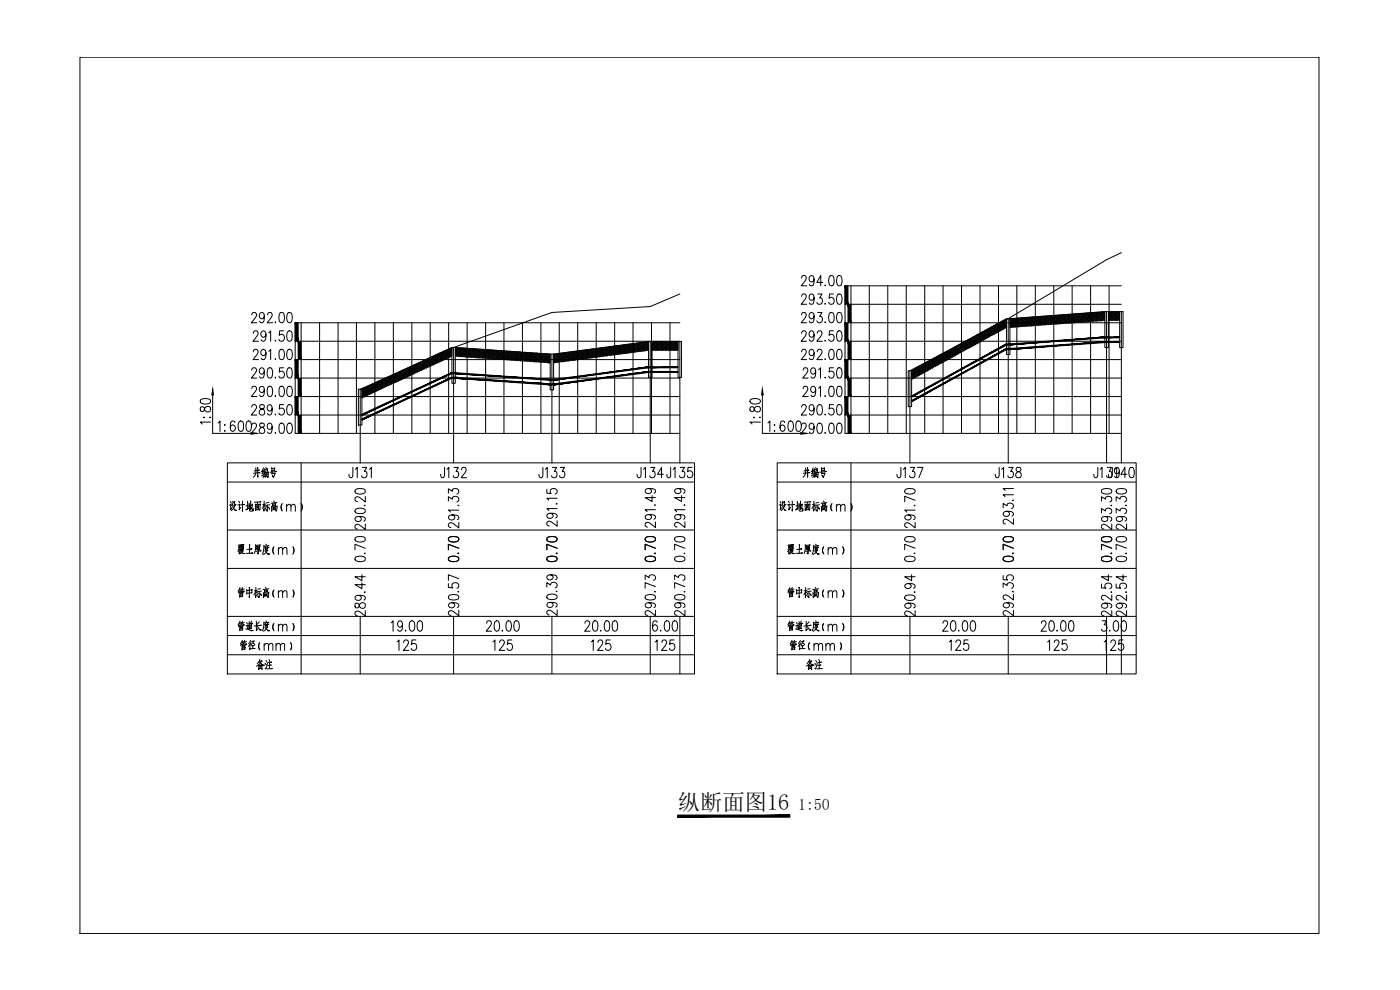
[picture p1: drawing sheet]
<svg xmlns="http://www.w3.org/2000/svg" width="420mm" height="297mm" viewBox="0 0 420 297" stroke-linecap="round" stroke-linejoin="round" font-family="sans-serif">
<defs><g id="words">
<text font-size="6.7" x="203.4" y="242.9">纵断面图16</text>
<text font-size="4.8" x="239.5" y="242.9">1:50</text>
</g></defs>
<g fill="none" stroke="#000" stroke-width=".3">
<path d="M336.5 75.8l-4.4 2.1-29.5 17.7M75.6 94.5l.4-.7h.5l.4 .3a1.04 1.04 0 0 1-.3 1.3l-1.2 1.4h1.7M79.3 94.8l-.1 .4a.72 .72 0 0 1-.6 .5 .72 .72 0 0 1-.7-.5 .89 .89 0 0 1 0-1 .89 .89 0 0 1 1.1-.3 2.38 2.38 0 0 1-.4 2.9l-.6-.1-.1-.3M80.3 94.5l.2-.6a.85 .85 0 0 1 1.2 .3 .85 .85 0 0 1-.3 1.2l-1.2 1.4h1.6M80.6 99.9l.6-.6v3.1M82.7 96.5v.3v-.1M84.1 93.9l.6-.1a1.82 1.82 0 0 1 .5 2.5l-.2 .4-.6 .1a2.38 2.38 0 0 1-.3-2.9zM85.1 99.3h-1.2l-.1 1.3a.96 .96 0 0 1 1.3 .1 .96 .96 0 0 1 0 1.3 .96 .96 0 0 1-1.3 .1l-.1-.3M86.4 93.9l.6-.1a1.45 1.45 0 0 1 .7 1.7l-.3 1.2-.6 .1a2.24 2.24 0 0 1-.4-2.9zM86.4 99.4l.6-.1a2.13 2.13 0 0 1 0 3.1h-.2a2.26 2.26 0 0 1-.4-3zM90.4 96.8v33.2M95.9 96.8v33.2"/>
<path d="M101.5 96.8v33.2M107 96.8v33.2M112.5 96.8v33.2M118.1 96.8v33.2M123.6 96.8v33.2M129.1 96.8v33.2M134.6 96.8v33.2M140.2 96.8v33.2M145.7 96.8v33.2M151.2 96.8v33.2M156.8 96.8v33.2M162.3 96.8v33.2"/>
<path d="M167.8 96.8v33.2M173.4 96.8v33.2M178.9 96.8v33.2M184.5 96.8v33.2M190 96.8v33.2M195.5 96.8v33.2M201.1 96.8v33.2M204 96.8h-115.4v33.2h115.4M204 88.2l-8.9 3.8-29.5 1.8-29.5 10.5M240.6 83.4l.4-.7h.5l.5 .6-.4 1-1.2 1.5h1.7M240.6 88.9l.2-.6a.85 .85 0 0 1 1.1 .4 .85 .85 0 0 1-.3 1.1l-1.2 1.5h1.7M240.6 94.5l.2-.6a.85 .85 0 0 1 1.1 .3 .85 .85 0 0 1-.3 1.2l-1.2 1.4h1.7"/>
<path d="M244.3 83.7a.85 .85 0 0 1-.8 .9 1.01 1.01 0 0 1-.7-1 1.01 1.01 0 0 1 .8-.9 2.14 2.14 0 0 1 .4 2.9 .72 .72 0 0 1-1.1-.3M244.3 89.2l-.1 .5a.72 .72 0 0 1-.6 .4 .72 .72 0 0 1-.7-.4l-.1-.5a.83 .83 0 0 1 .8-1l.4 .1a2.78 2.78 0 0 1 0 2.9 .72 .72 0 0 1-1.1-.3M244.3 94.8l-.1 .4a.72 .72 0 0 1-.6 .5 .72 .72 0 0 1-.7-.5l-.1-.4a.83 .83 0 0 1 .8-1l.4 .1a2.72 2.72 0 0 1 0 2.8l-.6 .1-.5-.4M245.4 88.2h1.3l-.7 1.2a.92 .92 0 0 1 .7 1.4 .92 .92 0 0 1-1.6-.1M245.4 93.8h1.3l-.7 1.1a.91 .91 0 0 1 .7 1.4 .91 .91 0 0 1-1.6 0M246.9 84.7h-1.8l1.2-2v3.1M247.6 85.5v.3l.2-.2M247.6 91l-.1 .2h.3M247.6 96.5v.3l.2-.1M249.1 82.8l.5-.1a1.84 1.84 0 0 1 .6 2.5l-.2 .4-.6 .2a1.43 1.43 0 0 1-.7-1.8zM249.1 93.9l.5-.1a1.82 1.82 0 0 1 .6 2.5l-.2 .4-.6 .1a2.24 2.24 0 0 1-.3-2.9zM250.1 88.2h-1.2l-.1 1.3a.95 .95 0 0 1 1.3 .1 .95 .95 0 0 1 0 1.3 .95 .95 0 0 1-1.3 .1l-.1-.3"/>
<path d="M250.1 99.3h-1.2l-.1 1.3a1.01 1.01 0 0 1 1.6 .5 1.01 1.01 0 0 1-1.1 1.3l-.6-.6M251.4 82.8l.6-.1a1.84 1.84 0 0 1 .6 2.5l-.2 .4-.6 .2a1.43 1.43 0 0 1-.7-1.8zM251.4 88.3l.6-.1a1.82 1.82 0 0 1 .6 2.5l-.2 .5-.6 .1a1.82 1.82 0 0 1-.6-2.5zM251.4 93.9l.6-.1a1.82 1.82 0 0 1 .6 2.5l-.2 .4-.6 .1a1.82 1.82 0 0 1-.6-2.5zM251.4 99.4l.6-.1a1.84 1.84 0 0 1 .6 2.5l-.2 .4-.6 .2a1.84 1.84 0 0 1-.6-2.5zM255.4 85.8v44.2M255.4 91.3h81.1M255.4 96.8h81.1M260.9 85.8v44.2M266.4 85.8v44.2M272 85.8v44.2M277.5 85.8v44.2"/>
<path d="M283 85.8v44.2M288.6 85.8v44.2M294.1 85.8v44.2M294.1 100l-.3 .3M294.2 99.9l.6 .6M294.5 99.8l.3 .3M294.7 99.6l.1 .1M295 99.6l-.4 .3M295 99.9l.6 .6M295 99.5l.6 .6M295.2 99.7l-.6 .6M295.2 99.4l.4 .3"/>
<path d="M295.3 99.5l.5-.4 .5 .6M295.5 99.3h.1M295.7 99.9l.6 .6M295.7 99.5l.6 .6M295.9 99.3l-.6 .6M295.9 99.7l-.6 .6M295.9 99l.4 .3M296.2 98.8l.1 .1M296.5 99.9l.6 .6M296.5 99.5l.6 .6M296.5 99.1l.6 .6M296.5 98.7l.6 .6"/>
<path d="M296.6 98.6l-.5 .5M296.7 98.9l-.6 .6M296.7 99.3l-.6 .6M296.7 99.7l-.6 .6M296.7 98.6l.4 .3M297 98.5h.1M297.3 99.9l.5 .6M297.3 99.5l.5 .6M297.3 99.1l.5 .6M297.3 98.7l.5 .6M297.3 98.4l.5 .5M297.4 98.2l.4 .3"/>
<path d="M297.5 98.2l-.6 .5M297.5 98.5l-.6 .6M297.5 98.9l-.6 .6M297.5 99.3l-.6 .6M297.5 99.7l-.6 .6M297.7 98l.1 .2M298 99.9l.4 .4M298 99.5l.6 .6M298 99.1l.6 .6M298 98.7l.6 .6M298 98.4l.6 .5M298 98l.6 .5"/>
<path d="M298.2 97.8l.4 .4M298.2 97.8l-.6 .6M298.2 98.2l-.6 .5M298.2 98.5l-.6 .6M298.2 98.9l-.6 .6M298.2 99.3l-.6 .6M298.2 99.7l-.6 .6M298.4 97.6l.2 .2M298.8 99.9l.1 .1M298.8 99.5l.4 .4M298.8 99.1l.6 .6M298.8 98.7l.6 .6"/>
<path d="M298.8 98.4l.6 .5M298.8 98l.6 .5M298.8 97.6l.6 .6M298.9 97.4l.5 .4M299 97.4l-.6 .6M299 97.8l-.6 .6M299 98.2l-.6 .5M299 98.5l-.6 .6M299 98.9l-.6 .6M299 99.3l-.6 .6M299 99.7l-.6 .6M299.2 97.2l.2 .2"/>
<path d="M299.5 99.5l.2 .1M299.5 99.1l.4 .4M299.5 98.7l.6 .6M299.5 98.4l.6 .5M299.5 98l.6 .5M299.5 97.6l.6 .6M299.5 97.2l.6 .6M299.7 85.8v44.2M299.7 97l.4 .4M299.7 97l-.5 .6M299.7 97.4l-.5 .6M299.7 97.8l-.5 .6"/>
<path d="M299.7 98.2l-.5 .5M299.7 98.5l-.5 .6M299.7 98.9l-.5 .6M299.7 99.3l-.5 .6M299.9 96.8l.2 .2M300 96.8h-.1M300.3 98.4l.6 .5 .4-.4M300.3 99.1l.1 .1M300.3 98.7l.3 .4M300.3 98l.6 .5M300.3 97.6l.6 .6M300.3 97.2l.6 .6"/>
<path d="M300.3 96.8l.6 .6M300.4 96.5l.5 .5M300.5 96.6l-.6 .6M300.5 97l-.6 .6M300.5 97.4l-.6 .6M300.5 97.8l-.6 .6M300.5 98.2l-.6 .5M300.5 98.5l-.6 .6M300.5 98.9l-.5 .5M300.6 96.4l.3 .2M300.8 96.3l-.1 .2M301.1 98.7v.1"/>
<path d="M301.1 98.4l.3 .3M301.1 98l.5 .5M301.1 97.6l.6 .6M301.1 97.2l.6 .6M301.1 96.8l.6 .6M301.1 96.5l.6 .5M301.1 96.1l.6 .5M301.3 96.3l-.6 .5M301.3 96.6l-.6 .6M301.3 97l-.6 .6M301.3 97.4l-.6 .6M301.3 97.8l-.6 .6"/>
<path d="M301.3 98.2l-.6 .5M301.4 96l.3 .3M301.6 95.9h.1M301.7 95.8l-.3 .3M301.8 98.4h.1M301.8 98l.3 .2M301.8 97.6l.3 .3M301.8 97.2l.3 .3M301.8 96.8l.3 .3M301.8 96.5l.3 .2M301.8 96.1l.3 .2M301.9 95.7l.2 .3"/>
<path d="M302 95.9l-.6 .6M302 96.3l-.6 .5M302 96.6l-.6 .6M302 97l-.6 .6M302 97.4l-.6 .6M302 97.8l-.6 .6M302 98.2l-.3 .3M302.1 95.6v10.8h1v-10.8M302.6 95.6l-29.5 15.6v27.7M302.6 95.6v43.3M303.1 95.6h-1l-28.5 15.6M303.1 98.1l.1 .1"/>
<path d="M303.1 97.7l.1 .1M303.1 97.4h.1M303.1 97h.1M303.1 96.6h.1M303.1 96.2l.1 .1M303.1 95.8l.1 .1M303.3 98l.3 .2M303.3 97.6l.6 .6M303.3 97.2l.6 .6M303.3 96.8l.6 .6M303.3 96.5l.6 .5M303.3 96.1l.6 .5"/>
<path d="M303.3 95.7l.6 .6M303.5 95.6l-.4 .4M303.6 95.9l-.5 .4M303.6 96.3l-.5 .4M303.6 96.6l-.5 .5M303.6 97l-.5 .5M303.6 97.4l-.5 .5M303.6 97.8l-.5 .4M303.6 98.2h-.1M303.6 95.6l.3 .3M303.9 95.6l-.2 .1M304.1 98l.2 .2"/>
<path d="M304.1 97.6l.6 .6 .4-.4M304.1 97.2l.6 .6M304.1 96.8l.6 .6M304.1 96.5l.6 .5M304.1 96.1l.6 .5M304.1 95.7l.6 .6M304.3 95.5l-.6 .6M304.3 95.9l-.6 .6M304.3 96.3l-.6 .5M304.3 96.6l-.6 .6M304.3 97l-.6 .6M304.3 97.4l-.6 .6"/>
<path d="M304.3 97.8l-.4 .4M304.4 95.5l.3 .4M304.7 95.5l-.2 .2M304.9 98l.1 .2M304.9 97.6l.5 .5M304.9 97.2l.6 .6M304.9 96.8l.6 .6M304.9 96.5l.6 .5M304.9 96.1l.6 .5M304.9 95.7l.6 .6M305.1 95.9l-.6 .6M305.1 96.3l-.6 .5"/>
<path d="M305.1 96.6l-.6 .6M305.1 97l-.6 .6M305.1 97.4l-.6 .6M305.2 85.8v44.2M305.4 95.4l.1 .1M305.5 95.9l-.4-.4-.6 .6M305.5 95.4l-.2 .3M305.6 98l.2 .1M305.6 97.6l.5 .5M305.6 97.2l.6 .6M305.6 96.8l.6 .6M305.6 96.5l.6 .5"/>
<path d="M305.6 96.1l.6 .5M305.6 95.7l.6 .6M305.8 95.4l.4 .5M305.8 95.5l-.5 .6M305.8 95.9l-.5 .6M305.8 96.3l-.5 .5M305.8 96.6l-.5 .6M305.8 97l-.5 .6M305.8 97.4l-.5 .6M305.8 97.8l-.3 .3M306.1 95.4l.1 .1M306.4 95.4l-.3 .3"/>
<path d="M306.4 98h.1M306.4 97.2l.6 .6M306.4 96.8l.6 .6M306.4 96.5l.6 .5M306.4 96.1l.6 .5M306.4 95.7l.6 .6M306.5 95.4l.5 .5M306.6 95.5l-.5 .6M306.6 95.9l-.5 .6M306.6 96.3l-.5 .5M306.6 96.6l-.5 .6M306.6 97l-.5 .6"/>
<path d="M306.6 97.4l-.5 .6M306.6 97.8l-.2 .2M306.8 95.7l.4-.4 .5 .6M306.8 95.4l.2 .1M307.2 97.6l.3 .3M307.2 97.2l.5 .6M307.2 96.8l.5 .6M307.2 96.5l.5 .5M307.2 96.1l.5 .5M307.2 95.7l.5 .6M307.4 95.5l-.6 .6M307.4 95.9l-.6 .6"/>
<path d="M307.4 96.3l-.6 .5M307.4 96.6l-.6 .6M307.4 97l-.6 .6M307.4 97.4l-.6 .6-.4-.4M307.4 97.8l-.2 .2M307.5 95.3l.2 .2M307.6 95.3h.1M307.6 95.7l.4-.4 .5 .6M308 97.6l.3 .3M308 97.2l.5 .6M308 96.8l.5 .6M308 96.5l.5 .5"/>
<path d="M308 96.1l.5 .5M308 95.7l.5 .6M308.1 95.5l-.5 .6M308.1 95.9l-.5 .6M308.1 96.3l-.5 .5M308.1 96.6l-.5 .6M308.1 97l-.5 .6M308.1 97.4l-.5 .5M308.1 97.8l-.1 .1M308.3 95.2l.2 .3M308.4 95.2l-.1 .1M308.7 97.6l.2 .3"/>
<path d="M308.7 97.2l.6 .6M308.7 96.8l.6 .6M308.7 96.5l.6 .5M308.7 96.1l.6 .5M308.7 95.7l.6 .6M308.7 95.3l.6 .6M308.8 95.2l-.5 .5M308.9 95.5l-.6 .6M308.9 95.9l-.6 .6M308.9 96.3l-.6 .5M308.9 96.6l-.6 .6M308.9 97l-.6 .6"/>
<path d="M308.9 97.4l-.5 .5M308.9 97.8l-.1 .1M309 95.2l.3 .3M309.2 95.2l-.1 .1M309.5 97.6l.2 .2M309.5 97.2l.5 .6M309.5 96.8l.5 .6M309.5 96.5l.5 .5M309.5 96.1l.5 .5M309.5 95.7l.5 .6M309.5 95.3l.5 .6M309.7 95.2l-.6 .5"/>
<path d="M309.7 95.5l-.6 .6M309.7 95.9l-.6 .6M309.7 96.3l-.6 .5M309.7 96.6l-.6 .6M309.7 97l-.6 .6M309.7 97.4l-.5 .4M309.7 95.2l.3 .3M310 95.1l-.1 .2M310.2 97.6l.2 .1M310.2 97.2l.5 .5M310.2 96.8l.6 .6M310.2 96.5l.6 .5"/>
<path d="M310.2 96.1l.6 .5M310.2 95.7l.6 .6M310.2 95.3l.6 .6M310.4 95.1l.4 .4M310.4 95.1l-.5 .6M310.4 95.5l-.5 .6M310.4 95.9l-.5 .6M310.4 96.3l-.5 .5M310.4 96.6l-.5 .6M310.4 97l-.5 .6M310.4 97.4l-.3 .4M310.7 85.8v44.2"/>
<path d="M310.8 95.1h.1M310.9 95.1l-.3 .2M311 97.6l.1 .1M311 97.2l.4 .4M311 96.8l.6 .6M311 96.5l.6 .5M311 96.1l.6 .5M311 95.7l.6 .6M311 95.3l.6 .6M311.1 95l.5 .5M311.2 95.1l-.6 .6M311.2 95.5l-.6 .6"/>
<path d="M311.2 95.9l-.6 .6M311.2 96.3l-.6 .5M311.2 96.6l-.6 .6M311.2 97l-.6 .6M311.2 97.4l-.3 .3M311.5 95l.1 .1M311.7 95l-.3 .3M311.8 96.8l.5 .6M311.8 96.5l.5 .5M311.8 96.1l.5 .5M311.8 95.7l.5 .6M311.8 95.3l.5 .6"/>
<path d="M311.8 95l.5 .5M311.9 95.1l-.5 .6M311.9 95.5l-.5 .6M311.9 95.9l-.5 .6M311.9 96.3l-.5 .5M311.9 96.6l-.5 .6M311.9 97l-.5 .6M311.9 97.4l-.1 .2M312.2 95.3l.3-.4 .6 .6M312.2 94.9l.1 .2M312.5 97.2l.4 .4M312.5 96.8l.6 .6"/>
<path d="M312.5 96.5l.6 .5M312.5 96.1l.6 .5M312.5 95.7l.6 .6M312.5 95.3l.6 .6M312.7 95.1l-.5 .6M312.7 95.5l-.5 .6M312.7 95.9l-.5 .6M312.7 96.3l-.5 .5M312.7 96.6l-.5 .6M312.7 97l-.5 .6-.4-.4M312.7 97.4l-.2 .2M312.9 94.9l.2 .2"/>
<path d="M313 94.9h-.1M313.3 97.2l.3 .3M313.3 96.8l.5 .6M313.3 96.5l.5 .5M313.3 96.1l.5 .5M313.3 95.7l.5 .6M313.3 95.3l.5 .6M313.3 94.9l.5 .6M313.3 94.9l-.4 .4M313.5 95.1l-.6 .6M313.5 95.5l-.6 .6M313.5 95.9l-.6 .6"/>
<path d="M313.5 96.3l-.6 .5M313.5 96.6l-.6 .6M313.5 97l-.5 .6M313.5 97.4l-.1 .1M313.6 94.9l.2 .2M313.8 94.9h-.1M314.1 97.2l.2 .2M314.1 96.8l.5 .6M314.1 96.5l.5 .5M314.1 96.1l.5 .5M314.1 95.7l.5 .6M314.1 95.3l.5 .6"/>
<path d="M314.1 94.9l.5 .6M314.2 94.8l-.5 .5M314.2 95.1l-.5 .6M314.2 95.5l-.5 .6M314.2 95.9l-.5 .6M314.2 96.3l-.5 .5M314.2 96.6l-.5 .6M314.2 97l-.4 .5M314.2 97.4v.1M314.3 94.8l.3 .3M314.6 94.8l-.2 .1M314.8 97.2l.2 .2"/>
<path d="M314.8 96.8l.6 .6M314.8 96.5l.6 .5M314.8 96.1l.6 .5M314.8 95.7l.6 .6M314.8 95.3l.6 .6M314.8 94.9l.6 .6M315 94.7l-.6 .6M315 95.1l-.6 .6M315 95.5l-.6 .6M315 95.9l-.6 .6M315 96.3l-.6 .5M315 96.6l-.6 .6"/>
<path d="M315 97l-.4 .4M315 94.7l.4 .4M315.4 94.7l-.2 .2M315.6 97.2l.1 .2M315.6 96.8l.4 .5M315.6 96.5l.5 .5M315.6 96.1l.5 .5M315.6 95.7l.5 .6M315.6 95.3l.5 .6M315.6 94.9l.5 .6M315.7 94.7l.4 .4M315.8 94.7l-.6 .6"/>
<path d="M315.8 95.1l-.6 .6M315.8 95.5l-.6 .6M315.8 95.9l-.6 .6M315.8 96.3l-.6 .5M315.8 96.6l-.6 .6M315.8 97l-.4 .4M316.1 94.7h.1M316.2 94.6l-.2 .3M316.3 85.8v44.2M316.3 97.2l.1 .1M316.3 96.8l.5 .5M316.3 96.5l.6 .5"/>
<path d="M316.3 96.1l.6 .5M316.3 95.7l.6 .6M316.3 95.3l.6 .6M316.3 94.9l.6 .6M316.4 94.6l.5 .5M316.5 94.7l-.5 .6M316.5 95.1l-.5 .6M316.5 95.5l-.5 .6M316.5 95.9l-.5 .6M316.5 96.3l-.5 .5M316.5 96.6l-.5 .6M316.5 97l-.2 .3"/>
<path d="M316.8 94.6l.1 .1M317.1 94.6l-.4 .3M317.1 96.5l.6 .5M317.1 96.1l.6 .5M317.1 95.7l.6 .6M317.1 95.3l.6 .6M317.1 94.9l.6 .6M317.1 94.6l.6 .5M317.3 94.7l-.6 .6M317.3 95.1l-.6 .6M317.3 95.5l-.6 .6M317.3 95.9l-.6 .6"/>
<path d="M317.3 96.3l-.6 .5M317.3 96.6l-.6 .6M317.3 97l-.2 .2M317.5 94.9l.4-.4 .6 .6M317.5 94.6l.2 .1M317.9 96.8l.3 .4M317.9 96.5l.6 .5M317.9 96.1l.6 .5M317.9 95.7l.6 .6M317.9 95.3l.6 .6M317.9 94.9l.6 .6M318.1 94.7l-.6 .6"/>
<path d="M318.1 95.1l-.6 .6M318.1 95.5l-.6 .6M318.1 95.9l-.6 .6M318.1 96.3l-.6 .5M318.1 96.6l-.6 .6-.4-.4M318.1 97l-.2 .2M318.2 94.5l.3 .2M318.3 94.5l-.1 .1M318.6 96.8l.3 .3M318.6 96.5l.6 .5M318.6 96.1l.6 .5M318.6 95.7l.6 .6"/>
<path d="M318.6 95.3l.6 .6M318.6 94.9l.6 .6M318.6 94.6l.6 .5M318.7 94.5l-.5 .4M318.8 94.7l-.6 .6M318.8 95.1l-.6 .6M318.8 95.5l-.6 .6M318.8 95.9l-.6 .6M318.8 96.3l-.6 .5M318.8 96.6l-.5 .5M318.8 97l-.1 .1M318.9 94.5l.3 .2"/>
<path d="M319.1 94.4l-.1 .2M319.4 96.8l.2 .3M319.4 96.5l.6 .5M319.4 96.1l.6 .5M319.4 95.7l.6 .6M319.4 95.3l.6 .6M319.4 94.9l.6 .6M319.4 94.6l.6 .5M319.5 94.4l-.5 .5M319.6 94.7l-.6 .6M319.6 95.1l-.6 .6M319.6 95.5l-.6 .6"/>
<path d="M319.6 95.9l-.6 .6M319.6 96.3l-.6 .5M319.6 96.6l-.5 .5M319.6 97v.1M319.6 94.4l.4 .3M319.9 94.4l-.1 .2M320.2 96.8l.1 .2M320.2 96.5l.5 .5M320.2 96.1l.5 .5M320.2 95.7l.5 .6M320.2 95.3l.5 .6M320.2 94.9l.5 .6"/>
<path d="M320.2 94.6l.5 .5M320.3 94.3l.4 .4M320.4 94.3l-.6 .6M320.4 94.7l-.6 .6M320.4 95.1l-.6 .6M320.4 95.5l-.6 .6M320.4 95.9l-.6 .6M320.4 96.3l-.6 .5M320.4 96.6l-.5 .5M320.7 94.3h.1M320.8 94.3l-.3 .3M320.9 96.8l.1 .2"/>
<path d="M320.9 96.5l.5 .4M320.9 96.1l.6 .5M320.9 95.7l.6 .6M320.9 95.3l.6 .6M320.9 94.9l.6 .6M320.9 94.6l.6 .5M321 94.3l.5 .4M321.1 94.3l-.6 .6M321.1 94.7l-.6 .6M321.1 95.1l-.6 .6M321.1 95.5l-.6 .6M321.1 95.9l-.6 .6"/>
<path d="M321.1 96.3l-.6 .5M321.1 96.6l-.3 .4M321.4 94.3h.1M321.6 94.3l-.3 .3M321.7 96.8l.1 .1M321.7 96.5l.4 .4M321.7 96.1l.6 .5M321.7 95.7l.6 .6M321.7 95.3l.6 .6M321.7 94.9l.6 .6M321.7 94.6l.6 .5M321.8 85.8v44.2"/>
<path d="M321.8 94.3l.5 .4M321.9 94.3l-.6 .6M321.9 94.7l-.6 .6M321.9 95.1l-.6 .6M321.9 95.5l-.6 .6M321.9 95.9l-.6 .6M321.9 96.3l-.6 .5M321.9 96.6l-.3 .3M322.1 94.2l.2 .1M322.4 94.2l-.3 .4M322.4 96.5l.4 .3M322.4 96.1l.6 .5"/>
<path d="M322.4 95.7l.6 .6M322.4 95.3l.6 .6M322.4 94.9l.6 .6M322.4 94.6l.6 .5M322.5 94.2l.5 .5M322.7 94.3l-.6 .6M322.7 94.7l-.6 .6M322.7 95.1l-.6 .6M322.7 95.5l-.6 .6M322.7 95.9l-.6 .6M322.7 96.3l-.6 .5M322.7 96.6l-.3 .2"/>
<path d="M322.8 94.6l.4-.5 .6 .6M322.8 94.2l.2 .1M323.2 96.5l.3 .3M323.2 96.1l.6 .5M323.2 95.7l.6 .6M323.2 95.3l.6 .6M323.2 94.9l.6 .6M323.2 94.6l.6 .5M323.4 94.3l-.6 .6M323.4 94.7l-.6 .6M323.4 95.1l-.6 .6M323.4 95.5l-.6 .6"/>
<path d="M323.4 95.9l-.6 .6M323.4 96.3l-.5 .5M323.4 96.6l-.2 .2M323.5 94.1l.3 .2M323.7 94.1l-.1 .1M324 96.5l.2 .2M324 96.1l.6 .5M324 95.7l.6 .6M324 95.3l.6 .6M324 94.9l.6 .6M324 94.6l.6 .5M324 94.2l.6 .5"/>
<path d="M324 94.1l-.4 .5M324.2 94.3l-.6 .6M324.2 94.7l-.6 .6M324.2 95.1l-.6 .6M324.2 95.5l-.6 .6M324.2 95.9l-.6 .6M324.2 96.3l-.5 .5M324.2 96.6l-.1 .1M324.3 94.1l.3 .2M324.5 94.1l-.2 .1M324.7 96.1l.6 .5 .4-.3M324.7 96.5l.2 .2"/>
<path d="M324.7 95.7l.6 .6M324.7 95.3l.6 .6M324.7 94.9l.6 .6M324.7 94.6l.6 .5M324.7 94.2l.6 .5M324.9 94l-.6 .6M324.9 94.3l-.6 .6M324.9 94.7l-.6 .6M324.9 95.1l-.6 .6M324.9 95.5l-.6 .6M324.9 95.9l-.6 .6M324.9 96.3l-.4 .4"/>
<path d="M324.9 96.6v.1M325 94l.3 .3M325.3 94l-.2 .2M325.5 96.5l.2 .1M325.5 96.1l.5 .5M325.5 95.7l.6 .6M325.5 95.3l.6 .6M325.5 94.9l.6 .6M325.5 94.6l.6 .5M325.5 94.2l.6 .5M325.7 94l.4 .3M325.7 94l-.6 .6"/>
<path d="M325.7 94.3l-.6 .6M325.7 94.7l-.6 .6M325.7 95.1l-.6 .6M325.7 95.5l-.6 .6M325.7 95.9l-.6 .6M326 93.9l.1 .1M326.1 93.9l-.2 .3M326.2 96.5h.2M326.2 96.1l.5 .4M326.2 95.7l.6 .6M326.2 95.3l.6 .6M326.2 94.9l.6 .6"/>
<path d="M326.2 94.6l.6 .5M326.2 94.2l.6 .5M326.4 93.9l.4 .4M326.5 94l-.6 .6M326.5 94.3l-.6 .6M326.5 94.7l-.6 .6M326.5 95.1l-.6 .6M326.5 95.5l-.6 .6M326.5 95.9l-.6 .6M326.5 96.3l-.3 .3M326.8 93.9v.1M327 93.9l-.4 .3"/>
<path d="M327 96.5h.1M327 95.7l.6 .6M327 95.3l.6 .6M327 94.9l.6 .6M327 94.6l.6 .5M327 94.2l.6 .5M327.1 93.8l.5 .5M327.2 94l-.6 .6M327.2 94.3l-.6 .6M327.2 94.7l-.6 .6M327.2 95.1l-.6 .6M327.2 95.5l-.6 .6"/>
<path d="M327.2 95.9l-.6 .6M327.2 96.3l-.2 .2M327.3 85.8v44.2M327.4 94.2l.4-.4 .6 .5M327.4 93.8l.2 .2M327.8 95.7l.6 .6M327.8 95.3l.6 .6M327.8 94.9l.6 .6M327.8 94.6l.6 .5M327.8 94.2l.6 .5M328 94l-.6 .6M328 94.3l-.6 .6"/>
<path d="M328 94.7l-.6 .6M328 95.1l-.6 .6M328 95.5l-.6 .6M328 95.9l-.6 .6-.4-.4M328 96.3l-.2 .2M328.2 93.8l.2 .2M328.2 93.8h.1M328.5 96.1l.4 .3M328.5 95.7l.6 .6M328.5 95.3l.6 .6M328.5 94.9l.6 .6M328.5 94.6l.6 .5"/>
<path d="M328.5 94.2l.6 .5M328.5 93.8l.6 .5M328.6 93.8l-.4 .4M328.7 94l-.5 .6M328.7 94.3l-.5 .6M328.7 94.7l-.5 .6M328.7 95.1l-.5 .6M328.7 95.5l-.5 .6M328.7 95.9l-.5 .5-.4-.3M328.7 96.3l-.1 .1M328.9 93.7l.2 .3M329 93.7l-.1 .1"/>
<path d="M329.3 96.1l.3 .2M329.3 95.7l.6 .6M329.3 95.3l.6 .6M329.3 94.9l.6 .6M329.3 94.6l.6 .5M329.3 94.2l.6 .5M329.3 93.8l.6 .5M329.4 93.7l-.5 .5M329.5 94l-.6 .6M329.5 94.3l-.6 .6M329.5 94.7l-.6 .6M329.5 95.1l-.6 .6"/>
<path d="M329.5 95.5l-.6 .6M329.5 95.9l-.5 .5M329.5 96.3h-.1M329.6 93.7l.3 .3M329.8 93.7l-.1 .1M330.1 96.1l.2 .2M330.1 95.7l.6 .6M330.1 95.3l.6 .6M330.1 94.9l.6 .6M330.1 94.6l.6 .5M330.1 94.2l.6 .5M330.1 93.8l.6 .5"/>
<path d="M330.2 93.6l-.5 .6M330.3 94l-.6 .6M330.3 94.3l-.6 .6M330.3 94.7l-.6 .6M330.3 95.1l-.6 .6M330.3 95.5l-.6 .6M330.3 95.9l-.5 .4M330.3 96.3h.1M330.3 93.6l.4 .4M330.7 93.6l-.2 .2M330.9 96.1l.1 .1M330.9 95.7l.4 .5"/>
<path d="M330.9 95.3l.5 .6M330.9 94.9l.5 .6M330.9 94.6l.5 .5M330.9 94.2l.5 .5M330.9 93.8l.5 .5M331 94l-.5 .6M331 94.3l-.5 .6M331 94.7l-.5 .6M331 95.1l-.5 .6M331 95.5l-.5 .6M331 95.9l-.3 .4M331.4 93.5v.1"/>
<path d="M331.4 94l-.4-.4-.5 .6M331.5 93.5l-.3 .3M331.6 93.5v10.8h1v-10.8M331.6 93.8l-.4 .4M331.6 94.2l-.4 .4M331.6 94.6l-.4 .3M331.6 94.9l-.4 .4M331.6 95.3l-.4 .4M331.6 95.7l-.4 .4M331.6 96.1l-.1 .1M332.1 93.5v45.4M332.6 93.5l-29.5 2.1"/>
<path d="M332.6 93.5h4.4v10.8h-1v-10.8M332.6 96l.3 .2M332.6 95.6l.3 .3M332.6 94.8l.3 .3M332.6 95.2l.3 .3M332.6 94.4l.3 .3M332.6 94.1l.3 .2M332.6 93.7l.3 .3M332.9 85.8v44.2M332.9 93.5v.1M333 93.5l-.2 .3M333.1 96.1l.1 .1"/>
<path d="M333.1 95.3l.6 .6M333.1 95.7l.5 .5M333.1 94.9l.6 .6M333.1 94.6l.6 .5M333.1 94.2l.6 .5M333.1 93.8l.6 .5M333.2 93.5l.5 .5M333.3 93.6l-.5 .6M333.3 94l-.5 .6M333.3 94.3l-.5 .6M333.3 94.7l-.5 .6M333.3 95.1l-.5 .6"/>
<path d="M333.3 95.5l-.5 .6M333.3 95.9l-.3 .3M333.6 93.5l.1 .1M333.8 93.5l-.3 .3M333.9 96.1l.1 .1M333.9 95.7l.5 .5M333.9 95.3l.6 .6M333.9 94.9l.6 .6M333.9 94.6l.6 .5M333.9 94.2l.6 .5M333.9 93.8l.6 .5M334 93.5l.5 .5"/>
<path d="M334.1 93.6l-.6 .6M334.1 94l-.6 .6M334.1 94.3l-.6 .6M334.1 94.7l-.6 .6M334.1 95.1l-.6 .6M334.1 95.5l-.6 .6M334.1 95.9l-.3 .3M334.4 93.5l.1 .1M334.5 93.5l-.2 .3M334.7 96.1l.1 .1M334.7 95.7l.4 .5M334.7 95.3l.5 .6"/>
<path d="M334.7 94.9l.5 .6M334.7 94.6l.5 .5M334.7 94.2l.5 .5M334.7 93.8l.5 .5M334.8 93.5l.4 .5M334.8 93.6l-.5 .6M334.8 94l-.5 .6M334.8 94.3l-.5 .6M334.8 94.7l-.5 .6M334.8 95.1l-.5 .6M334.8 95.5l-.5 .6M334.8 95.9l-.3 .3"/>
<path d="M335.1 93.5l.1 .1M335.3 93.5l-.2 .3M335.4 96.1l.1 .1M335.4 95.7l.5 .5M335.4 95.3l.6 .6M335.4 94.9l.6 .6M335.4 94.6l.6 .5M335.4 94.2l.6 .5M335.4 93.8l.6 .5M335.5 93.5l.5 .5M335.6 93.6l-.5 .6M335.6 94l-.5 .6"/>
<path d="M335.6 94.3l-.5 .6M335.6 94.7l-.5 .6M335.6 95.1l-.5 .6M335.6 95.5l-.5 .6M335.6 95.9l-.3 .3M335.9 93.5l.1 .1M336 93.6l-.2 .2M336 94l-.2 .2M336 94.3l-.2 .3M336 94.7l-.2 .2M336 95.1l-.2 .2M336 95.5l-.2 .2"/>
<path d="M336 95.9l-.2 .2M336.5 85.8h-82.9v44.2h82.9M336.5 93.5v45.4M60.2 119.9a3.1 3.1 0 0 1 2.9 0l.1 .6a1.82 1.82 0 0 1-2.5 .6l-.5-.3zM63.8 116.8v13.2h13.3M75.6 111.1l.4-.8h.5l.4 .3a1.04 1.04 0 0 1-.3 1.4l-1.2 1.4h1.7M75.6 116.6l.4-.7h.5l.4 .3a1.04 1.04 0 0 1-.3 1.3l-1.2 1.5h1.7M76 100v-.1a.8 .8 0 0 1 1-.6l.3 .3a1.1 1.1 0 0 1-.2 1.3l-1.2 1.5h1.7M76 105.6v-.2a.8 .8 0 0 1 1-.6l.3 .3a1.1 1.1 0 0 1-.2 1.4l-1.2 1.4h1.7M79.3 111.4l-.1 .4a.72 .72 0 0 1-.6 .5 .72 .72 0 0 1-.7-.5 .89 .89 0 0 1 0-1 .89 .89 0 0 1 1.1-.3 2.78 2.78 0 0 1 0 2.8 .68 .68 0 0 1-1.1-.3M79.3 116.9a.75 .75 0 0 1-.3 .7 .75 .75 0 0 1-.8 0 .86 .86 0 0 1-.3-1.3 .86 .86 0 0 1 1.3 0l.1 .6a1.64 1.64 0 0 1-.7 2.1l-.6-.2-.1-.3M79.8 100.3a.78 .78 0 0 1-1.2 .7 .9 .9 0 0 1-.3-1.1 .9 .9 0 0 1 1.1-.5 2.26 2.26 0 0 1-.3 3l-.6-.2-.1-.3"/>
<path d="M79.8 105.9a.78 .78 0 0 1-1.2 .7 .9 .9 0 0 1-.3-1.2 .9 .9 0 0 1 1.1-.4 2.47 2.47 0 0 1 0 2.8 .68 .68 0 0 1-1-.3M80.5 110.5l.6-.2a1.82 1.82 0 0 1 .6 2.5l-.2 .5-.6 .1a1.82 1.82 0 0 1-.6-2.5zM80.5 116l.6-.1a1.82 1.82 0 0 1 .6 2.5l-.2 .4-.6 .2a1.82 1.82 0 0 1-.6-2.5zM80.6 105.4l.6-.6v3.1M82.7 102.1v.3v-.2M82.7 107.6l-.2 .2h.2M82.7 113.1l-.2 .2h.2M82.7 118.7v.3v-.2M84.1 105l.6-.2a2 2 0 0 1 0 3.1h-.3a1.43 1.43 0 0 1-.7-1.7zM84.1 116l.6-.1a1.82 1.82 0 0 1 .5 2.5l-.2 .4-.6 .2a2.4 2.4 0 0 1-.3-3zM85.1 110.3h-1.2l-.1 1.4a.96 .96 0 0 1 1.3 0 .96 .96 0 0 1 0 1.4 .96 .96 0 0 1-1.3 0l-.1-.3M86.4 105l.6-.2a2 2 0 0 1 0 3.1h-.2a1.82 1.82 0 0 1-.6-2.5z"/>
<path d="M86.4 110.5l.6-.2a1.45 1.45 0 0 1 .7 1.8l-.3 1.2-.6 .1a1.82 1.82 0 0 1-.6-2.5zM86.4 116l.6-.1a1.82 1.82 0 0 1 .6 2.5l-.2 .4-.6 .2a2.26 2.26 0 0 1-.4-3zM90.4 102.4h113.6M90.4 107.9h113.6M90.4 113.4h113.6M90.4 119h113.6M107.6 116.8h1v10.7h-1zM108.7 119l.3 .2M108.7 118.6l.5 .5M108.7 118.2l.6 .6M108.7 117.8l.6 .6M108.7 117.5l.6 .5"/>
<path d="M108.7 117.1l.6 .5M108.7 116.7l.6 .5M108.9 116.9l-.3 .3M108.9 117.2l-.3 .3M108.9 117.6l-.3 .3M108.9 118l-.3 .3M108.9 118.4l-.3 .3M108.9 118.8l-.3 .3M108.9 119.2l-.2 .2M109 116.6l.3 .3M109.2 116.5h.1M109.4 116.4l-.3 .3"/>
<path d="M109.5 119h.1M109.5 118.6l.3 .3M109.5 118.2l.5 .6M109.5 117.8l.6 .6M109.5 117.5l.6 .5M109.5 117.1l.6 .5M109.5 116.7l.6 .5M109.5 116.4l.6 .5M109.7 116.5l-.6 .6M109.7 116.9l-.6 .6M109.7 117.2l-.6 .6M109.7 117.6l-.6 .6"/>
<path d="M109.7 118l-.6 .6M109.7 118.4l-.6 .6M109.7 118.8l-.3 .3M109.8 116.2l.3 .3M110 116.1l-.2 .2M110.2 117.8l.6 .6 .4-.4M110.2 118.6h.1M110.2 118.2l.4 .3M110.2 117.5l.6 .5M110.2 117.1l.6 .5M110.2 116.7l.6 .5M110.2 116.3l.6 .6"/>
<path d="M110.3 116l.5 .5M110.4 116.1l-.6 .6M110.4 116.5l-.6 .6M110.4 116.9l-.6 .6M110.4 117.2l-.6 .6M110.4 117.6l-.6 .6M110.4 118l-.6 .6M110.4 118.4l-.3 .3M110.6 115.9l.2 .2M110.8 115.8l-.2 .1M111 117.5l.5 .6 .5-.5M111 118.2l.1 .1"/>
<path d="M111 117.8l.3 .4M111 117.1l.6 .5M111 116.7l.6 .5M111 116.3l.6 .6M111 115.9l.6 .6M111.1 115.6l.5 .5M111.2 115.7l-.6 .6M111.2 116.1l-.6 .6M111.2 116.5l-.6 .6M111.2 116.9l-.6 .6M111.2 117.2l-.6 .6M111.2 117.6l-.6 .6"/>
<path d="M111.5 115.4l-.1 .2 .2 .1M111.7 117.8l.1 .1M111.7 117.5l.4 .3M111.7 117.1l.6 .5M111.7 116.7l.6 .5M111.7 116.3l.6 .6M111.7 115.9l.6 .6M111.7 115.6l.6 .5M111.9 115.3l.4 .4M112 115.3l-.6 .6M112 115.7l-.6 .6M112 116.1l-.6 .6"/>
<path d="M112 116.5l-.6 .6M112 116.9l-.6 .6M112 117.2l-.6 .6M112.2 115.1l.1 .2M112.5 117.5h.1M112.5 116.7l.6 .5M112.5 116.3l.6 .6M112.5 115.9l.6 .6M112.5 115.6l.6 .5M112.5 115.2l.6 .5M112.6 114.9l.5 .4M112.7 115l-.6 .6"/>
<path d="M112.7 115.3l-.6 .6M112.7 115.7l-.6 .6M112.7 116.1l-.6 .6M112.7 116.5l-.6 .6M112.7 116.9l-.6 .6M112.7 117.2l-.5 .6M112.9 114.8l.2 .2M113.3 117.1l.1 .1M113.3 116.3l.6 .6M113.3 115.9l.6 .6M113.3 115.6l.6 .5M113.3 115.2l.6 .5"/>
<path d="M113.3 114.8l.6 .5M113.4 114.5l.5 .5M113.5 114.6l-.6 .6M113.5 115l-.6 .6M113.5 115.3l-.6 .6M113.5 115.7l-.6 .6M113.5 116.1l-.6 .6M113.5 116.5l-.6 .6M113.5 116.9l-.6 .5-.4-.3M113.7 114.4l.2 .2M114 116.7l.2 .1M114 115.9l.6 .6"/>
<path d="M114 115.6l.6 .5M114 115.2l.6 .5M114 114.8l.6 .5M114 114.4l.6 .6M114.2 114.2l.4 .4M114.2 114.2l-.5 .6M114.2 114.6l-.5 .6M114.2 115l-.5 .6M114.2 115.3l-.5 .6M114.2 115.7l-.5 .6M114.2 116.1l-.5 .6M114.2 116.5l-.5 .6-.4-.4"/>
<path d="M114.5 114l.1 .2M114.8 116.3l.2 .2M114.8 115.9l.4 .5M114.8 115.6l.6 .5M114.8 115.2l.6 .5M114.8 114.8l.6 .5M114.8 114.4l.6 .6M114.8 114l.6 .6M115 114.2l-.6 .6M115 114.6l-.6 .6M115 115l-.6 .6M115 115.3l-.6 .6"/>
<path d="M115 115.7l-.6 .6M115 116.1l-.6 .6-.4-.4M115.3 113.7l.1 .1M115.4 114.2l-.4-.4-.6 .6M115.6 115.9l.2 .2M115.6 115.6l.4 .4M115.6 115.2l.5 .5M115.6 114.8l.5 .5M115.6 114.4l.5 .6M115.6 114l.5 .6M115.6 113.7l.5 .5M115.8 113.8l-.6 .6"/>
<path d="M115.8 114.2l-.6 .6M115.8 114.6l-.6 .6M115.8 115l-.6 .6M115.8 115.3l-.6 .6M115.8 115.7l-.6 .6M116 113.3l.1 .1M116.1 113.8l-.3-.4-.6 .6M116.3 115.6l.2 .2M116.3 115.2l.5 .4M116.3 114.8l.6 .5M116.3 114.4l.6 .6M116.3 114l.6 .6"/>
<path d="M116.3 113.7l.6 .5M116.3 113.3l.6 .5M116.5 113.1l-.6 .6M116.5 113.4l-.6 .6M116.5 113.8l-.6 .6M116.5 114.2l-.6 .6M116.5 114.6l-.6 .6M116.5 115l-.6 .6M116.5 115.3l-.6 .6M116.6 113.1l.3 .3M116.8 113l.1 .1M117.1 115.2l.2 .2"/>
<path d="M117.1 114.8l.5 .5M117.1 114.4l.6 .6M117.1 114l.6 .6M117.1 113.7l.6 .5M117.1 113.3l.6 .5M117.1 112.9l.6 .5M117.2 112.8l-.5 .5M117.3 113.1l-.6 .6M117.3 113.4l-.6 .6M117.3 113.8l-.6 .6M117.3 114.2l-.6 .6M117.3 114.6l-.6 .6"/>
<path d="M117.3 115l-.6 .6M117.3 115.3l-.1 .1M117.3 112.7l.4 .4M117.6 112.6l.1 .1M117.9 112.5l-.4 .4M117.9 114.8l.2 .2M117.9 114.4l.4 .5M117.9 114l.5 .6M117.9 113.7l.5 .5M117.9 113.3l.5 .5M117.9 112.9l.5 .5M117.9 112.5l.5 .6"/>
<path d="M118.1 112.7l-.6 .6M118.1 113.1l-.6 .6M118.1 113.4l-.6 .6M118.1 113.8l-.6 .6M118.1 114.2l-.6 .6M118.1 114.6l-.6 .6M118.1 115l-.2 .1M118.1 112.3l.3 .4M118.3 112.5l.3-.4 .6 .6M118.4 112.3h.1M118.6 114.4l.3 .3M118.6 114l.6 .5"/>
<path d="M118.6 113.7l.6 .5M118.6 113.3l.6 .5M118.6 112.9l.6 .5M118.6 112.5l.6 .6M118.8 112.3l-.5 .6M118.8 112.7l-.5 .6M118.8 113.1l-.5 .6M118.8 113.4l-.5 .6M118.8 113.8l-.5 .6M118.8 114.2l-.5 .6M118.8 114.6l-.2 .2M118.9 112l.3 .3"/>
<path d="M119.2 111.9h.1M119.3 111.8l-.3 .3M119.4 114l.3 .3M119.4 113.7l.5 .5M119.4 113.3l.6 .5M119.4 112.9l.6 .5M119.4 112.5l.6 .6M119.4 112.1l.6 .6M119.4 111.7l.6 .6M119.6 111.9l-.6 .6M119.6 112.3l-.6 .6M119.6 112.7l-.6 .6"/>
<path d="M119.6 113.1l-.6 .6M119.6 113.4l-.6 .6M119.6 113.8l-.6 .6M119.6 114.2l-.3 .3M119.7 111.6l.3 .3M120 111.5h.1M120 111.5l-.2 .2M120.2 114v.1M120.2 113.7l.3 .2M120.2 113.3l.5 .5M120.2 112.9l.5 .5M120.2 112.5l.5 .6"/>
<path d="M120.2 112.1l.5 .6M120.2 111.7l.5 .6M120.2 111.4l.5 .5M120.3 111.5l-.5 .6M120.3 111.9l-.5 .6M120.3 112.3l-.5 .6M120.3 112.7l-.5 .6M120.3 113.1l-.5 .6M120.3 113.4l-.5 .6M120.3 113.8l-.3 .3M120.5 111.3l.2 .2M120.7 111.2l-.1 .1"/>
<path d="M120.9 113.7h.1M120.9 113.3l.3 .3M120.9 112.9l.6 .5M120.9 112.5l.6 .6M120.9 112.1l.6 .6M120.9 111.7l.6 .6M120.9 111.3l.6 .6M121 111l.5 .5M121.1 111.2l-.5 .5M121.1 111.5l-.5 .6M121.1 111.9l-.5 .6M121.1 112.3l-.5 .6"/>
<path d="M121.1 112.7l-.5 .6M121.1 113.1l-.5 .6M121.1 113.4l-.3 .4M121.2 110.9l.3 .3M121.4 110.8l-.1 .1M121.7 113.3h.1M121.7 112.9l.3 .3M121.7 112.5l.5 .6M121.7 112.1l.5 .6M121.7 111.7l.5 .6M121.7 111.3l.5 .6M121.7 110.9l.5 .6"/>
<path d="M121.8 110.7l.4 .5M121.9 110.8l-.6 .5M121.9 111.2l-.6 .5M121.9 111.5l-.6 .6M121.9 111.9l-.6 .6M121.9 112.3l-.6 .6M121.9 112.7l-.6 .6M121.9 113.1l-.4 .4M122 110.6l.2 .2M122.2 110.5l-.1 .1M122.5 112.9v.1M122.5 112.5l.3 .3"/>
<path d="M122.5 112.1l.5 .6M122.5 111.7l.5 .6M122.5 111.3l.5 .6M122.5 110.9l.5 .6M122.5 110.6l.5 .6M122.5 110.3l.5 .5M122.6 110.4l-.5 .5M122.6 110.8l-.5 .5M122.6 111.2l-.5 .5M122.6 111.5l-.5 .6M122.6 111.9l-.5 .6M122.6 112.3l-.5 .6"/>
<path d="M122.6 112.7l-.4 .4M122.9 110.2l.1 .2M123.2 112.5l.1 .1M123.2 111.7l.6 .6M123.2 111.3l.6 .6M123.2 110.9l.6 .6M123.2 110.6l.6 .6M123.2 110.2l.6 .6M123.3 109.9l.5 .5M123.4 110l-.6 .6M123.4 110.4l-.6 .5M123.4 110.8l-.6 .5"/>
<path d="M123.4 111.2l-.6 .5M123.4 111.5l-.6 .6M123.4 111.9l-.6 .6M123.4 112.3l-.5 .5M123.6 109.8l.2 .2M124 112.1l.1 .2M124 111.3l.5 .6M124 110.9l.5 .6M124 110.6l.5 .6M124 110.2l.5 .6M124 109.8l.5 .6M124.1 109.6l.4 .4"/>
<path d="M124.1 109.6l-.5 .6M124.1 110l-.5 .6M124.1 110.4l-.5 .5M124.1 110.8l-.5 .5M124.1 111.2l-.5 .5M124.1 111.5l-.5 .6M124.1 111.9l-.5 .6-.4-.4M124.4 109.5l.1 .1M124.7 111.7l.2 .2M124.7 110.9l.6 .6M124.7 110.6l.6 .6M124.7 110.2l.6 .6"/>
<path d="M124.7 109.8l.6 .6M124.7 109.4l.6 .6M124.9 109.6l-.5 .6M124.9 110l-.5 .6M124.9 110.4l-.5 .5M124.9 110.8l-.5 .5M124.9 111.2l-.5 .5M124.9 111.5l-.5 .6-.4-.4M125.2 109.1l.1 .1M125.3 109.6l-.4-.4-.5 .6M125.5 111.3l.2 .2M125.5 110.9l.4 .5"/>
<path d="M125.5 110.6l.6 .6M125.5 110.2l.6 .6M125.5 109.8l.6 .6M125.5 109.4l.6 .6M125.5 109l.6 .6M125.7 109.2l-.6 .6M125.7 109.6l-.6 .6M125.7 110l-.6 .6M125.7 110.4l-.6 .5M125.7 110.8l-.6 .5M125.7 111.2l-.6 .5-.4-.4M125.9 108.7l.2 .2"/>
<path d="M126.1 109.2l-.4-.3-.6 .5M126.3 110.9l.1 .3M126.3 110.6l.4 .4M126.3 110.2l.5 .6M126.3 109.8l.5 .6M126.3 109.4l.5 .6M126.3 109l.5 .6M126.3 108.7l.5 .5M126.4 108.5l-.5 .5M126.4 108.9l-.5 .5M126.4 109.2l-.5 .6M126.4 109.6l-.5 .6"/>
<path d="M126.4 110l-.5 .6M126.4 110.4l-.5 .5M126.4 110.8l-.5 .5M126.5 108.5l.3 .4M126.7 108.4l.1 .1M127 110.6l.2 .2M127 110.2l.5 .5M127 109.8l.6 .6M127 109.4l.6 .6M127 109l.6 .6M127 108.7l.6 .5M127 108.3l.6 .6"/>
<path d="M127.1 108.2l-.5 .5M127.2 108.5l-.6 .5M127.2 108.9l-.6 .5M127.2 109.2l-.6 .6M127.2 109.6l-.6 .6M127.2 110l-.6 .6M127.2 110.4l-.6 .5M127.2 110.8h.1M127.2 108.1l.4 .4M127.5 108l.1 .1M127.8 110.2l.2 .2M127.8 109.8l.5 .5"/>
<path d="M127.8 109.4l.5 .6M127.8 109l.5 .6M127.8 108.7l.5 .5M127.8 108.3l.5 .6M127.8 107.9l.5 .6M127.8 107.9l-.4 .4M128 108.1l-.6 .6M128 108.5l-.6 .5M128 108.9l-.6 .5M128 109.2l-.6 .6M128 109.6l-.6 .6M128 110l-.6 .6"/>
<path d="M128 110.4l-.1 .1M128 107.8l.3 .3M128.2 107.9l.4-.4 .5 .6M128.3 107.6v.1M128.6 109.8l.2 .3M128.6 109.4l.5 .5M128.6 109l.5 .6M128.6 108.7l.5 .5M128.6 108.3l.5 .6M128.6 107.9l.5 .6M128.7 107.7l-.5 .6M128.7 108.1l-.5 .6"/>
<path d="M128.7 108.5l-.5 .5M128.7 108.9l-.5 .5M128.7 109.2l-.5 .6M128.7 109.6l-.5 .6M128.7 110l-.1 .2M128.8 107.4l.3 .3M129.1 107.3h.1M129.3 107.2l-.4 .3M129.3 109.8h.1M129.3 109.4l.3 .3M129.3 109l.6 .6M129.3 108.7l.6 .5"/>
<path d="M129.3 108.3l.6 .6M129.3 107.9l.6 .6M129.3 107.5l.6 .6M129.3 107.2l.6 .5M129.5 107.3l-.6 .6M129.5 107.7l-.6 .6M129.5 108.1l-.6 .6M129.5 108.5l-.6 .5M129.5 108.9l-.6 .5M129.5 109.2l-.6 .6M129.5 109.6l-.2 .2M129.6 107l.3 .3"/>
<path d="M129.9 106.9v.1M130 106.9l-.3 .2M130.1 109.4v.1M130.1 109l.3 .3M130.1 108.7l.5 .5M130.1 108.3l.6 .6M130.1 107.9l.6 .6M130.1 107.5l.6 .6M130.1 107.1l.6 .6M130.1 106.8l.6 .5M130.3 107l-.6 .5M130.3 107.3l-.6 .6"/>
<path d="M130.3 107.7l-.6 .6M130.3 108.1l-.6 .6M130.3 108.5l-.6 .5M130.3 108.9l-.6 .5M130.3 109.2l-.3 .3M130.4 106.7l.3 .3M130.6 106.5l.1 .1M130.7 106.5l-.2 .3M130.8 108.3l.6 .6 .4-.4M130.8 109l.1 .1M130.8 108.7l.3 .3M130.8 107.9l.6 .6"/>
<path d="M130.8 107.5l.6 .6M130.8 107.1l.6 .6M130.8 106.8l.6 .5M130.9 106.5l.5 .5M131 106.6l-.5 .5M131 107l-.5 .5M131 107.3l-.5 .6M131 107.7l-.5 .6M131 108.1l-.5 .6M131 108.5l-.5 .5M131 108.9l-.3 .3M131.2 106.3l.2 .3"/>
<path d="M131.4 106.2l-.2 .2M131.6 108.7h.1M131.6 108.3l.3 .3M131.6 107.9l.6 .6M131.6 107.5l.6 .6M131.6 107.1l.6 .6M131.6 106.8l.6 .5M131.6 106.4l.6 .6M131.7 106.1l.5 .5M131.8 106.2l-.6 .6M131.8 106.6l-.6 .5M131.8 107l-.6 .5"/>
<path d="M131.8 107.3l-.6 .6M131.8 107.7l-.6 .6M131.8 108.1l-.6 .6M131.9 105.9l.3 .3M132.1 105.9l-.1 .1M132.4 108.3v.1M132.4 107.9l.3 .4M132.4 107.5l.6 .6M132.4 107.1l.6 .6M132.4 106.8l.6 .5M132.4 106.4l.6 .6M132.4 106l.6 .6"/>
<path d="M132.4 105.7l.6 .5M132.6 105.8l-.6 .6M132.6 106.2l-.6 .6M132.6 106.6l-.6 .5M132.6 107l-.6 .5M132.6 107.3l-.6 .6M132.6 107.7l-.6 .6M132.6 108.1l-.4 .4M132.8 105.6l.2 .2M133.1 107.9l.2 .1M133.1 107.5l.4 .4M133.1 107.1l.6 .6"/>
<path d="M133.1 106.8l.6 .5M133.1 106.4l.6 .6M133.1 106l.6 .6M133.1 105.6l.6 .6M133.3 105.4l.4 .4M133.3 105.4l-.6 .6M133.3 105.8l-.6 .6M133.3 106.2l-.6 .6M133.3 106.6l-.6 .5M133.3 107l-.6 .5M133.3 107.3l-.6 .6M133.3 107.7l-.5 .5"/>
<path d="M133.5 105.2l.2 .2M133.9 107.5l.1 .1M133.9 106.8l.6 .5M133.9 106.4l.6 .6M133.9 106l.6 .6M133.9 105.6l.6 .6M133.9 105.2l.6 .6M134 105l.5 .4M134.1 105.1l-.6 .5M134.1 105.4l-.6 .6M134.1 105.8l-.6 .6M134.1 106.2l-.6 .6"/>
<path d="M134.1 106.6l-.6 .5M134.1 107l-.6 .5M134.1 107.3l-.6 .6M134.3 104.9l.2 .2M134.6 107.1l.2 .2M134.6 106.4l.6 .6M134.6 106l.6 .6M134.6 105.6l.6 .6M134.6 105.2l.6 .6M134.6 104.8l.6 .6M134.9 105.1l-.6 .5M134.9 105.4l-.6 .6"/>
<path d="M134.9 105.8l-.6 .6M134.9 106.2l-.6 .6M134.9 106.6l-.6 .5M134.9 107l-.6 .5-.4-.4M135.1 104.5l.1 .2M135.2 105.1l-.3-.4-.6 .5M135.4 104.5l.2 .2-.6 .5M135.4 104.8l.2 .3-.6 .5M135.4 105.2l.2 .2-.6 .6M135.4 105.6l.2 .2-.6 .6M135.4 106l.2 .2-.6 .6M135.4 106.4l.2 .2-.6 .5-.4-.3"/>
<path d="M135.4 106.8l.2 .1M135.6 104.3h.1M135.6 104.3v10.7h1v-10.7M135.6 104.3l-.6 .5M136.1 104.3l-28 12.5v22.1M136.1 104.3v34.6M136.6 104.3h-1l-26.9 12.4M136.6 104.3l29.5 1.9M136.6 106.8l.1 .1M136.6 106.5l.2 .1M136.6 106.1l.2 .1M136.6 105.7l.2 .1"/>
<path d="M136.6 105.3l.2 .1M136.6 104.9l.2 .2M136.6 104.5l.2 .2M136.7 104.3l-.1 .1M136.9 106.8l.2 .2M136.9 106.4l.6 .6M136.9 106l.6 .6M136.9 105.6l.6 .6M136.9 105.2l.6 .6M136.9 104.8l.6 .6M136.9 104.5l.6 .6M137.1 104.7l-.5 .4"/>
<path d="M137.1 105.1l-.5 .4M137.1 105.4l-.5 .5M137.1 105.8l-.5 .5M137.1 106.2l-.5 .5M137.1 106.6l-.3 .3M137.5 104.3l-.2 .2M137.5 104.7l-.4-.4-.5 .5M137.7 106.8l.3 .2M137.7 106.4l.6 .6M137.7 106l.6 .6M137.7 105.6l.6 .6M137.7 105.2l.6 .6"/>
<path d="M137.7 104.8l.6 .6M137.7 104.5l.6 .6M137.9 104.3l-.6 .5M137.9 104.7l-.6 .5M137.9 105.1l-.6 .5M137.9 105.4l-.6 .6M137.9 105.8l-.6 .6M137.9 106.2l-.6 .6M137.9 106.6l-.4 .4M137.9 107h.1M138 104.3l.3 .4M138.2 104.4l-.1 .1"/>
<path d="M138.5 106.8l.3 .2M138.5 106.4l.6 .6M138.5 106l.6 .6M138.5 105.6l.6 .6M138.5 105.2l.6 .6M138.5 104.8l.6 .6M138.5 104.5l.6 .6M138.5 104.4l-.4 .4M138.7 104.7l-.6 .5M138.7 105.1l-.6 .5M138.7 105.4l-.6 .6M138.7 105.8l-.6 .6"/>
<path d="M138.7 106.2l-.6 .6M138.7 106.6l-.5 .4M138.7 107h-.1M138.8 104.8l.5-.4 .5 .7M138.9 104.4l.2 .3M139.2 106.4l.6 .6M139.2 106l.6 .6M139.2 105.6l.6 .6M139.2 105.2l.6 .6M139.2 104.8l.6 .6M139.4 104.7l-.6 .5M139.4 105.1l-.6 .5"/>
<path d="M139.4 105.4l-.6 .6M139.4 105.8l-.6 .6M139.4 106.2l-.6 .6M139.4 106.6l-.5 .5M139.4 107l-.1 .1M139.6 104.5h.1M139.6 104.8l.4-.3 .6 .6M139.6 104.5l.2 .2M140 107.1h.1M140 106.4l.6 .6M140 106l.6 .6M140 105.6l.6 .6"/>
<path d="M140 105.2l.6 .6M140 104.8l.6 .6M140.2 104.7l-.6 .5M140.2 105.1l-.6 .5M140.2 105.4l-.6 .6M140.2 105.8l-.6 .6M140.2 106.2l-.6 .6M140.2 106.6l-.6 .5-.4-.3M140.2 107l-.2 .1M140.4 104.5l.2 .2M140.7 104.5l-.3 .3M140.8 107.1v.1"/>
<path d="M140.8 106.8l.5 .4M140.8 106.4l.5 .6M140.8 106l.5 .6M140.8 105.6l.5 .6M140.8 105.2l.5 .6M140.8 104.8l.5 .6M140.8 104.5l.5 .6M141 104.7l-.6 .5M141 105.1l-.6 .5M141 105.4l-.6 .6M141 105.8l-.6 .6M141 106.2l-.6 .6"/>
<path d="M141 106.6l-.6 .5-.4-.3M141 107l-.3 .2M141.3 104.6v.1M141.4 104.6l-.2 .2M141.5 107.1l.1 .2M141.5 106.8l.6 .5M141.5 106.4l.6 .6M141.5 106l.6 .6M141.5 105.6l.6 .6M141.5 105.2l.6 .6M141.5 104.8l.6 .6M141.7 104.6l.4 .5"/>
<path d="M141.7 104.7l-.5 .5M141.7 105.1l-.5 .5M141.7 105.4l-.5 .6M141.7 105.8l-.5 .6M141.7 106.2l-.5 .6M141.7 106.6l-.5 .5M141.7 107l-.3 .3M142.1 104.6v.1M142.1 104.6l-.2 .2M142.3 106.8l.6 .5 .3-.3M142.3 107.1l.2 .2M142.3 106.4l.6 .6"/>
<path d="M142.3 106l.6 .6M142.3 105.6l.6 .6M142.3 105.2l.6 .6M142.3 104.8l.6 .6M142.5 105.1l-.6 .5M142.5 105.4l-.6 .6M142.5 105.8l-.6 .6M142.5 106.2l-.6 .6M142.5 106.6l-.6 .5M142.5 107l-.4 .3M142.8 104.7l-.1 .1M142.9 105.1l-.4-.4-.6 .5"/>
<path d="M143.1 106.8l.5 .6 .4-.4M143.1 107.1l.2 .3M143.1 106.4l.5 .6M143.1 106l.5 .6M143.1 105.6l.5 .6M143.1 105.2l.5 .6M143.1 104.8l.5 .6M143.2 104.7l-.5 .5M143.2 105.1l-.5 .5M143.2 105.4l-.5 .6M143.2 105.8l-.5 .6M143.2 106.2l-.5 .6"/>
<path d="M143.2 106.6l-.5 .5M143.2 107.3v.1M143.3 104.7l.3 .4M143.5 104.8h.1M143.8 107.1l.3 .3M143.8 106.8l.6 .5M143.8 106.4l.6 .6M143.8 106l.6 .6M143.8 105.6l.6 .6M143.8 105.2l.6 .6M143.8 104.8l.6 .6M143.9 104.8l-.4 .4"/>
<path d="M144 105.1l-.5 .5M144 105.4l-.5 .6M144 105.8l-.5 .6M144 106.2l-.5 .6M144 106.6l-.5 .5M144 107.3l-.1 .1M144.1 104.8l.3 .3M144.3 104.8h-.1M144.6 106.8l.5 .5M144.6 106.4l.5 .6M144.6 106l.5 .6M144.6 105.6l.5 .6"/>
<path d="M144.6 105.2l.5 .6M144.6 104.8l.5 .6M144.6 104.8l-.4 .4M144.8 105.1l-.6 .5M144.8 105.4l-.6 .6M144.8 105.8l-.6 .6M144.8 106.2l-.6 .6M144.8 106.6l-.6 .5M144.8 107l-.5 .4M144.8 107.3l-.2 .2M144.9 104.8l.2 .3M145 105.2l.3-.4 .6 .6"/>
<path d="M145.4 107.1l.3 .5M145.4 106.8l.5 .5M145.4 106.4l.5 .6M145.4 106l.5 .6M145.4 105.6l.5 .6M145.4 105.2l.5 .6M145.5 105.1l-.5 .5M145.5 105.4l-.5 .6M145.5 105.8l-.5 .6M145.5 106.2l-.5 .6M145.5 106.6l-.5 .5M145.5 107l-.5 .5-.4-.4"/>
<path d="M145.5 107.3l-.1 .2M145.8 104.9l.1 .2M146 104.9l-.3 .3M146.1 107.5l.1 .1M146.1 107.1l.5 .5M146.1 106.8l.6 .5M146.1 106.4l.6 .6M146.1 106l.6 .6M146.1 105.6l.6 .6M146.1 105.2l.6 .6M146.2 104.9l.5 .5M146.3 105.1l-.6 .5"/>
<path d="M146.3 105.4l-.6 .6M146.3 105.8l-.6 .6M146.3 106.2l-.6 .6M146.3 106.6l-.6 .5M146.3 107l-.6 .5M146.3 107.3l-.2 .3M146.6 105l.1 .1M146.8 105l-.3 .2M146.9 107.5l.1 .1M146.9 107.1l.5 .6M146.9 106.8l.5 .5M146.9 106.4l.5 .6"/>
<path d="M146.9 106l.5 .6M146.9 105.6l.5 .6M146.9 105.2l.5 .6M147 105l.4 .4M147.1 105.1l-.6 .5M147.1 105.4l-.6 .6M147.1 105.8l-.6 .6M147.1 106.2l-.6 .6M147.1 106.6l-.6 .5M147.1 107l-.6 .5M147.1 107.3l-.3 .3M147.4 105v.1"/>
<path d="M147.5 105l-.2 .2M147.6 107.1l.6 .6 .4-.4M147.6 107.5l.2 .2M147.6 106.8l.6 .5M147.6 106.4l.6 .6M147.6 106l.6 .6M147.6 105.6l.6 .6M147.6 105.2l.6 .6M147.8 105.4l-.5 .6M147.8 105.8l-.5 .6M147.8 106.2l-.5 .6M147.8 106.6l-.5 .5"/>
<path d="M147.8 107l-.5 .5M147.8 107.3l-.3 .4M148.2 105.4l-.4-.3-.5 .5M148.2 105.1l-.2 .1M148.4 107.1l.5 .7 .4-.5M148.4 107.5l.2 .3M148.4 106.8l.6 .5M148.4 106.4l.6 .6M148.4 106l.6 .6M148.4 105.6l.6 .6M148.4 105.2l.6 .6M148.5 105.1l-.5 .5"/>
<path d="M148.6 105.4l-.6 .6M148.6 105.8l-.6 .6M148.6 106.2l-.6 .6M148.6 106.6l-.6 .5M148.6 107l-.6 .5M148.6 107.7v.1M148.7 105.1l.3 .3M148.9 105.1l-.1 .1M149.2 107.5l.3 .3M149.2 107.1l.5 .6M149.2 106.8l.5 .5M149.2 106.4l.5 .6"/>
<path d="M149.2 106l.5 .6M149.2 105.6l.5 .6M149.2 105.2l.5 .6M149.3 105.1l-.5 .5M149.3 105.4l-.5 .6M149.3 105.8l-.5 .6M149.3 106.2l-.5 .6M149.3 106.6l-.5 .5M149.3 107l-.5 .5M149.3 107.7v.1M149.5 105.1l.2 .3M149.6 105.2h-.1"/>
<path d="M149.9 107.5l.4 .4M149.9 107.1l.6 .6M149.9 106.8l.6 .5M149.9 106.4l.6 .6M149.9 106l.6 .6M149.9 105.6l.6 .6M149.9 105.2l.6 .6M150 105.2l-.5 .4M150.1 105.4l-.6 .6M150.1 105.8l-.6 .6M150.1 106.2l-.6 .6M150.1 106.6l-.6 .5"/>
<path d="M150.1 107l-.6 .5M150.1 107.3l-.5 .5M150.1 107.7l-.1 .2M150.3 105.2l.2 .2M150.3 105.6l.4-.4 .5 .6M150.7 107.5l.4 .4M150.7 107.1l.5 .6M150.7 106.8l.5 .5M150.7 106.4l.5 .6M150.7 106l.5 .6M150.7 105.6l.5 .6M150.9 105.4l-.6 .6"/>
<path d="M150.9 105.8l-.6 .6M150.9 106.2l-.6 .6M150.9 106.6l-.6 .5M150.9 107l-.6 .5M150.9 107.3l-.5 .6M150.9 107.7l-.2 .2M151.1 105.3l.1 .1M151.4 105.3l-.3 .3M151.5 107.9h.1M151.5 107.5l.4 .5M151.5 107.1l.5 .6M151.5 106.8l.5 .5"/>
<path d="M151.5 106.4l.5 .6M151.5 106l.5 .6M151.5 105.6l.5 .6M151.5 105.3l.5 .5M151.6 105.4l-.5 .6M151.6 105.8l-.5 .6M151.6 106.2l-.5 .6M151.6 106.6l-.5 .5M151.6 107l-.5 .5M151.6 107.3l-.5 .6M151.6 107.7l-.2 .2M151.9 105.3l.1 .1"/>
<path d="M152.1 105.4l-.3 .2M152.2 107.9l.1 .1M152.2 107.5l.5 .5M152.2 107.1l.6 .6M152.2 106.8l.6 .5M152.2 106.4l.6 .6M152.2 106l.6 .6M152.2 105.6l.6 .6M152.3 105.4l.5 .4M152.4 105.4l-.6 .6M152.4 105.8l-.6 .6M152.4 106.2l-.6 .6"/>
<path d="M152.4 106.6l-.6 .5M152.4 107l-.6 .5M152.4 107.3l-.6 .6M152.4 107.7l-.3 .3M152.7 105.4l-.1 .2M153 107.9l.1 .2M153 107.5l.5 .6M153 107.1l.6 .6M153 106.8l.6 .5M153 106.4l.6 .6M153 106l.6 .6M153 105.6l.6 .6"/>
<path d="M153.1 105.4l.5 .4M153.2 105.4l-.6 .6M153.2 105.8l-.6 .6M153.2 106.2l-.6 .6M153.2 106.6l-.6 .5M153.2 107l-.6 .5M153.2 107.3l-.6 .6M153.2 107.7l-.3 .4M153.5 105.4l-.1 .2M153.7 107.9l.2 .2M153.7 107.5l.6 .6M153.7 107.1l.6 .6"/>
<path d="M153.7 106.8l.6 .5M153.7 106.4l.6 .6M153.7 106l.6 .6M153.7 105.6l.6 .6M153.9 105.5l-.5 .5M154 105.8l-.6 .6M154 106.2l-.6 .6M154 106.6l-.6 .5M154 107l-.6 .5M154 107.3l-.6 .6M154 107.7l-.4 .4M154 105.5l.3 .3"/>
<path d="M154.2 105.5l-.1 .1M154.5 107.9l.3 .3M154.5 107.5l.6 .6M154.5 107.1l.6 .6M154.5 106.8l.6 .5M154.5 106.4l.6 .6M154.5 106l.6 .6M154.5 105.6l.6 .6M154.6 105.5l-.5 .5M154.7 105.8l-.6 .6M154.7 106.2l-.6 .6M154.7 106.6l-.6 .5"/>
<path d="M154.7 107l-.6 .5M154.7 107.3l-.6 .6M154.7 107.7l-.5 .4M154.7 108.1l-.1 .1M154.8 105.5l.3 .3M155 105.5l-.1 .1M155.3 107.9l.3 .3M155.3 107.5l.6 .6M155.3 107.1l.6 .6M155.3 106.8l.6 .5M155.3 106.4l.6 .6M155.3 106l.6 .6"/>
<path d="M155.3 105.6l.6 .6M155.3 105.6l-.4 .4M155.5 105.8l-.6 .6M155.5 106.2l-.6 .6M155.5 106.6l-.6 .5M155.5 107l-.6 .5M155.5 107.3l-.6 .6M155.5 107.7l-.5 .5M155.5 108.1l-.2 .1M155.6 105.6l.3 .2M155.6 105.6h.1M155.6 106l.4-.4 .6 .6"/>
<path d="M156 107.9l.4 .4M156 107.5l.6 .6M156 107.1l.6 .6M156 106.8l.6 .5M156 106.4l.6 .6M156 106l.6 .6M156.2 105.8l-.6 .6M156.2 106.2l-.6 .6M156.2 106.6l-.6 .5M156.2 107l-.6 .5M156.2 107.3l-.6 .6M156.2 107.7l-.5 .5"/>
<path d="M156.2 108.1l-.1 .2M156.4 105.6l.2 .2M156.7 105.6l-.3 .4M156.8 108.3h.1M156.8 107.9l.5 .5M156.8 107.5l.6 .6M156.8 107.1l.6 .6M156.8 106.8l.6 .5M156.8 106.4l.6 .6M156.8 106l.6 .6M156.8 105.6l.6 .6M157 105.8l-.6 .6"/>
<path d="M157 106.2l-.6 .6M157 106.6l-.6 .5M157 107l-.6 .5M157 107.3l-.6 .6M157 107.7l-.6 .6M157 108.1l-.3 .2M157.3 105.7l.1 .1M157.5 105.7l-.3 .3M157.6 108.3v.1M157.6 107.9l.5 .5M157.6 107.5l.5 .6M157.6 107.1l.5 .6"/>
<path d="M157.6 106.8l.5 .5M157.6 106.4l.5 .6M157.6 106l.5 .6M157.7 105.7l.4 .5M157.8 105.8l-.6 .6M157.8 106.2l-.6 .6M157.8 106.6l-.6 .5M157.8 107l-.6 .5M157.8 107.3l-.6 .6M157.8 107.7l-.6 .6M157.8 108.1l-.3 .3M158.1 105.8l-.2 .2"/>
<path d="M158.3 108.3l.2 .1M158.3 107.9l.6 .6M158.3 107.5l.6 .6M158.3 107.1l.6 .6M158.3 106.8l.6 .5M158.3 106.4l.6 .6M158.3 106l.6 .6M158.5 105.8l.4 .4M158.5 105.8l-.6 .6M158.5 106.2l-.6 .6M158.5 106.6l-.6 .5M158.5 107l-.6 .5"/>
<path d="M158.5 107.3l-.6 .6M158.5 107.7l-.6 .6M158.5 108.1l-.3 .3M158.9 105.8l-.2 .2M159.1 108.3l.1 .2M159.1 107.9l.6 .6M159.1 107.5l.6 .6M159.1 107.1l.6 .6M159.1 106.8l.6 .5M159.1 106.4l.6 .6M159.1 106l.6 .6M159.2 105.8l-.5 .6"/>
<path d="M159.3 106.2l-.6 .6M159.3 106.6l-.6 .5M159.3 107l-.6 .5M159.3 107.3l-.6 .6M159.3 107.7l-.6 .6M159.3 108.1l-.4 .4M159.3 105.9l.4 .3M159.6 105.9l-.1 .1M159.8 108.3l.3 .3M159.8 107.9l.6 .6M159.8 107.5l.6 .6M159.8 107.1l.6 .6"/>
<path d="M159.8 106.8l.6 .5M159.8 106.4l.6 .6M159.8 106l.6 .6M160 105.9l-.5 .5M160 106.2l-.5 .6M160 106.6l-.5 .5M160 107l-.5 .5M160 107.3l-.5 .6M160 107.7l-.5 .6M160 108.1l-.4 .4M160 108.5h.1M160.1 105.9l.3 .3"/>
<path d="M160.3 105.9l-.1 .1M160.6 108.3l.3 .3M160.6 107.9l.6 .6M160.6 107.5l.6 .6M160.6 107.1l.6 .6M160.6 106.8l.6 .5M160.6 106.4l.6 .6M160.6 106l.6 .6M160.7 105.9l-.5 .5M160.8 106.2l-.6 .6M160.8 106.6l-.6 .5M160.8 107l-.6 .5"/>
<path d="M160.8 107.3l-.6 .6M160.8 107.7l-.6 .6M160.8 108.1l-.5 .5M160.8 108.5l-.1 .1M160.9 105.9l.3 .3M161 106.4l.4-.4 .6 .6M161 105.9v.1M161.4 107.9l.6 .6M161.4 107.5l.6 .6M161.4 107.1l.6 .6M161.4 106.8l.6 .5M161.4 106.4l.6 .6"/>
<path d="M161.6 106.2l-.6 .6M161.6 106.6l-.6 .5M161.6 107l-.6 .5M161.6 107.3l-.6 .6M161.6 107.7l-.6 .6M161.6 108.1l-.5 .5M161.6 108.5l-.2 .2M161.7 106.4l.4-.4 .6 .6M161.8 106l.2 .2M162.1 108.3l.5 .4M162.1 107.9l.6 .6M162.1 107.5l.6 .6"/>
<path d="M162.1 107.1l.6 .6M162.1 106.8l.6 .5M162.1 106.4l.6 .6M162.3 106.2l-.6 .6M162.3 106.6l-.6 .5M162.3 107l-.6 .5M162.3 107.3l-.6 .6M162.3 107.7l-.6 .6M162.3 108.1l-.6 .6-.3-.4M162.3 108.5l-.2 .2M162.6 106.1l.1 .1M162.8 106.1l-.3 .3"/>
<path d="M162.9 108.7h.1M162.9 108.3l.5 .5M162.9 107.9l.6 .6M162.9 107.5l.6 .6M162.9 107.1l.6 .6M162.9 106.8l.6 .5M162.9 106.4l.6 .6M163 106.1l.5 .5M163.1 106.2l-.6 .6M163.1 106.6l-.6 .5M163.1 107l-.6 .5M163.1 107.3l-.6 .6"/>
<path d="M163.1 107.7l-.6 .6M163.1 108.1l-.6 .6M163.1 108.5l-.3 .2M163.4 106.1l-.1 .3M163.6 108.3l.6 .5 .4-.3M163.6 108.7l.2 .1M163.6 107.9l.6 .6M163.6 107.5l.6 .6M163.6 107.1l.6 .6M163.6 106.8l.6 .5M163.6 106.4l.6 .6M163.8 106.2l.4 .4"/>
<path d="M163.9 106.2l-.6 .6M163.9 106.6l-.6 .5M163.9 107l-.6 .5M163.9 107.3l-.6 .6M163.9 107.7l-.6 .6M163.9 108.1l-.6 .6M163.9 108.5l-.3 .3M164.2 106.2l-.2 .2M164.5 108.7l.1 .2M164.5 108.3l.5 .6M164.5 107.9l.5 .6M164.5 107.5l.5 .6"/>
<path d="M164.5 107.1l.5 .6M164.5 106.8l.5 .5M164.5 106.4l.5 .6M164.6 106.2l-.6 .6M164.6 106.6l-.6 .5M164.6 107l-.6 .5M164.6 107.3l-.6 .6M164.6 107.7l-.6 .6M164.6 108.1l-.6 .6M164.7 106.2l.3 .4M165 106.2l-.2 .2M165.1 106.2v10.8h1v-10.8"/>
<path d="M165.1 106.5l-.3 .3M165.1 106.8l-.3 .3M165.1 107.2l-.3 .3M165.1 107.6l-.3 .3M165.1 108l-.3 .3M165.1 108.4l-.3 .3M165.1 108.7l-.1 .2M165.6 106.2v32.7M166.1 108.9h.1M166.1 108.5l.4 .4 .4-.4M166.1 108.1l.4 .4M166.1 107.7l.4 .4"/>
<path d="M166.1 107.3l.4 .4M166.1 107l.4 .3M166.1 106.6l.4 .4M166.2 106.2l.3 .4M166.5 106.2l-.1 .2M166.7 108.7l.2 .1M166.7 108.3l.5 .5M166.7 107.9l.6 .6M166.7 107.5l.6 .6M166.7 107.1l.6 .6M166.7 106.8l.6 .5M166.7 106.4l.6 .6"/>
<path d="M166.9 106.2l.4 .4M166.9 106.2l-.5 .6M166.9 106.6l-.5 .5M166.9 107l-.5 .5M166.9 107.3l-.5 .6M166.9 107.7l-.5 .6M166.9 108.1l-.5 .6M167.2 106.1l.1 .1M167.4 106.1l-.3 .3M167.5 108.7h.1M167.5 108.3l.4 .4M167.5 107.9l.5 .6"/>
<path d="M167.5 107.5l.5 .6M167.5 107.1l.5 .6M167.5 106.8l.5 .5M167.5 106.4l.5 .6M167.5 106.1l.5 .5M167.7 106.2l-.6 .6M167.7 106.6l-.6 .5M167.7 107l-.6 .5M167.7 107.3l-.6 .6M167.7 107.7l-.6 .6M167.7 108.1l-.6 .6M167.7 108.5l-.3 .2"/>
<path d="M167.9 106.4l.4-.4 .5 .6M167.9 106l.1 .2M168.3 108.3l.3 .3M168.3 107.9l.5 .6M168.3 107.5l.5 .6M168.3 107.1l.5 .6M168.3 106.8l.5 .5M168.3 106.4l.5 .6M168.4 106.2l-.5 .6M168.4 106.6l-.5 .5M168.4 107l-.5 .5M168.4 107.3l-.5 .6"/>
<path d="M168.4 107.7l-.5 .6M168.4 108.1l-.5 .6M168.4 108.5l-.1 .1M168.6 105.9l.2 .3M168.7 105.9l-.1 .1M169 108.3l.2 .2M169 107.9l.6 .5M169 107.5l.6 .6M169 107.1l.6 .6M169 106.8l.6 .5M169 106.4l.6 .6M169 106l.6 .6"/>
<path d="M169.1 105.9l-.5 .5M169.2 106.2l-.6 .6M169.2 106.6l-.6 .5M169.2 107l-.6 .5M169.2 107.3l-.6 .6M169.2 107.7l-.6 .6M169.2 108.1l-.5 .5M169.2 105.9l.4 .3M169.6 105.8l-.2 .2M169.8 108.3l.1 .1M169.8 107.9l.5 .5M169.8 107.5l.5 .6"/>
<path d="M169.8 107.1l.5 .6M169.8 106.8l.5 .5M169.8 106.4l.5 .6M169.8 106l.5 .6M169.9 105.7l.4 .5M170 105.8l-.6 .6M170 106.2l-.6 .6M170 106.6l-.6 .5M170 107l-.6 .5M170 107.3l-.6 .6M170 107.7l-.6 .6M170 108.1l-.4 .3"/>
<path d="M170.3 105.7v.1M170.5 105.7l-.3 .3M170.5 108.3h.1M170.5 107.5l.6 .6M170.5 107.1l.6 .6M170.5 106.8l.6 .5M170.5 106.4l.6 .6M170.5 106l.6 .6M170.6 105.6l.5 .6M170.7 105.8l-.5 .6M170.7 106.2l-.5 .6M170.7 106.6l-.5 .5"/>
<path d="M170.7 107l-.5 .5M170.7 107.3l-.5 .6M170.7 107.7l-.5 .6M170.7 108.1l-.2 .2M170.9 105.6l.2 .2M171.3 107.9l.3 .3M171.3 107.5l.6 .6M171.3 107.1l.6 .6M171.3 106.8l.6 .5M171.3 106.4l.6 .6M171.3 106l.6 .6M171.3 105.6l.6 .6"/>
<path d="M171.4 105.6l-.5 .4M171.5 105.8l-.6 .6M171.5 106.2l-.6 .6M171.5 106.6l-.6 .5M171.5 107l-.6 .5M171.5 107.3l-.6 .6M171.5 107.7l-.6 .6-.4-.4M171.5 108.1l-.1 .1M171.6 105.5l.3 .3M171.8 105.5l-.1 .1M172.1 107.9l.1 .2M172.1 107.5l.5 .6"/>
<path d="M172.1 107.1l.5 .6M172.1 106.8l.5 .5M172.1 106.4l.5 .6M172.1 106l.5 .6M172.1 105.6l.5 .6M172.2 105.8l-.5 .6M172.2 106.2l-.5 .6M172.2 106.6l-.5 .5M172.2 107l-.5 .5M172.2 107.3l-.5 .6M172.2 107.7l-.4 .4M172.6 105.8l-.4-.4-.5 .6"/>
<path d="M172.6 105.4h.1M172.7 105.4l-.2 .2M172.8 107.9l.1 .1M172.8 107.5l.5 .5M172.8 107.1l.6 .6M172.8 106.8l.6 .5M172.8 106.4l.6 .6M172.8 106l.6 .6M172.8 105.6l.6 .6M173 105.4l.4 .4M173 105.4l-.5 .6M173 105.8l-.5 .6"/>
<path d="M173 106.2l-.5 .6M173 106.6l-.5 .5M173 107l-.5 .5M173 107.3l-.5 .6M173 107.7l-.3 .4M173.3 105.3l.1 .1M173.6 105.3l-.4 .3M173.6 107.9h.1M173.6 107.5l.3 .4M173.6 107.1l.5 .6M173.6 106.8l.5 .5M173.6 106.4l.5 .6"/>
<path d="M173.6 106l.5 .6M173.6 105.6l.5 .6M173.6 105.3l.5 .5M173.8 105.4l-.6 .6M173.8 105.8l-.6 .6M173.8 106.2l-.6 .6M173.8 106.6l-.6 .5M173.8 107l-.6 .5M173.8 107.3l-.6 .6M173.8 107.7l-.2 .2M174 105.2l.1 .2M174.4 107.1l.5 .7 .4-.5"/>
<path d="M174.4 107.5l.2 .3M174.4 106.8l.5 .5M174.4 106.4l.5 .6M174.4 106l.5 .6M174.4 105.6l.5 .6M174.4 105.2l.5 .6M174.4 105.1l-.4 .5M174.5 105.4l-.5 .6M174.5 105.8l-.5 .6M174.5 106.2l-.5 .6M174.5 106.6l-.5 .5M174.5 107l-.5 .5"/>
<path d="M174.5 107.3l-.5 .6M174.5 107.7l-.1 .1M174.6 105.1l.3 .3M174.9 105.1l-.2 .1M175.1 107.5l.2 .2M175.1 107.1l.5 .5M175.1 106.8l.6 .5M175.1 106.4l.6 .6M175.1 106l.6 .6M175.1 105.6l.6 .6M175.1 105.2l.6 .6M175.3 105.4l-.6 .6"/>
<path d="M175.3 105.8l-.6 .6M175.3 106.2l-.6 .6M175.3 106.6l-.6 .5M175.3 107l-.6 .5M175.6 105l.1 .1M175.7 105.4l-.4-.3-.6 .5M175.8 105l-.3 .2M175.9 107.5l.1 .1M175.9 107.1l.4 .5M175.9 106.8l.6 .5M175.9 106.4l.6 .6M175.9 106l.6 .6"/>
<path d="M175.9 105.6l.6 .6M175.9 105.2l.6 .6M176 105l.5 .4M176.1 105.1l-.6 .5M176.1 105.4l-.6 .6M176.1 105.8l-.6 .6M176.1 106.2l-.6 .6M176.1 106.6l-.6 .5M176.1 107l-.6 .5M176.1 107.3l-.3 .3M176.3 105.2l.3-.4 .6 .6M176.3 104.9l.2 .2"/>
<path d="M176.6 107.1l.4 .4M176.6 106.8l.6 .5M176.6 106.4l.6 .6M176.6 106l.6 .6M176.6 105.6l.6 .6M176.6 105.2l.6 .6M176.9 105.1l-.6 .5M176.9 105.4l-.6 .6M176.9 105.8l-.6 .6M176.9 106.2l-.6 .6M176.9 106.6l-.6 .5M176.9 107l-.6 .5"/>
<path d="M176.9 107.3l-.3 .2M177.1 104.8l.1 .3M177.4 106.8l.6 .5 .4-.3M177.4 107.1l.3 .3M177.4 106.4l.6 .6M177.4 106l.6 .6M177.4 105.6l.6 .6M177.4 105.2l.6 .6M177.4 104.8l.6 .6M177.5 104.8l-.5 .4M177.6 105.1l-.6 .5M177.6 105.4l-.6 .6"/>
<path d="M177.6 105.8l-.6 .6M177.6 106.2l-.6 .6M177.6 106.6l-.6 .5M177.6 107l-.5 .5M177.6 107.3l-.1 .1M177.7 104.7l.3 .4M178 104.7l-.2 .1M178.2 107.1l.1 .2M178.2 106.8l.5 .5M178.2 106.4l.6 .6M178.2 106l.6 .6M178.2 105.6l.6 .6"/>
<path d="M178.2 105.2l.6 .6M178.2 104.8l.6 .6M178.4 105.1l-.6 .5M178.4 105.4l-.6 .6M178.4 105.8l-.6 .6M178.4 106.2l-.6 .6M178.4 106.6l-.6 .5M178.7 104.6l.1 .1M178.8 105.1l-.4-.4-.6 .5M178.8 104.6l-.3 .2M178.9 107.1l.1 .1M178.9 106.4l.6 .6"/>
<path d="M178.9 106l.6 .6M178.9 105.6l.6 .6M178.9 105.2l.6 .6M178.9 104.8l.6 .6M179 104.5l.5 .6M179.1 104.7l-.6 .5M179.1 105.1l-.6 .5M179.1 105.4l-.6 .6M179.1 105.8l-.6 .6M179.1 106.2l-.6 .6M179.1 106.6l-.6 .5M179.1 107l-.3 .2"/>
<path d="M179.4 104.5l.1 .2M179.7 106.8l.3 .3M179.7 106.4l.6 .6M179.7 106l.6 .6M179.7 105.6l.6 .6M179.7 105.2l.6 .6M179.7 104.8l.6 .6M179.7 104.5l.6 .6M179.7 104.5l-.4 .3M179.9 104.7l-.6 .5M179.9 105.1l-.6 .5M179.9 105.4l-.6 .6"/>
<path d="M179.9 105.8l-.6 .6M179.9 106.2l-.6 .6M179.9 106.6l-.6 .5-.4-.3M179.9 107l-.2 .1M180 104.4l.3 .3M180.2 104.4l-.1 .1M180.5 106.8l.1 .2M180.5 106.4l.5 .6M180.5 106l.5 .6M180.5 105.6l.5 .6M180.5 105.2l.5 .6M180.5 104.8l.5 .6"/>
<path d="M180.5 104.5l.5 .6M180.6 104.3l-.5 .5M180.7 104.7l-.6 .5M180.7 105.1l-.6 .5M180.7 105.4l-.6 .6M180.7 105.8l-.6 .6M180.7 106.2l-.6 .6M180.7 106.6l-.5 .4M180.7 104.3l.3 .4M181 104.3l-.2 .2M181.2 106.8l.1 .1M181.2 106.4l.5 .4"/>
<path d="M181.2 106l.6 .6M181.2 105.6l.6 .6M181.2 105.2l.6 .6M181.2 104.8l.6 .6M181.2 104.5l.6 .6M181.4 104.7l-.6 .5M181.4 105.1l-.6 .5M181.4 105.4l-.6 .6M181.4 105.8l-.6 .6M181.4 106.2l-.6 .6M181.4 106.6l-.4 .3M181.7 104.2l.1 .1"/>
<path d="M181.8 104.7l-.4-.4-.6 .5M181.9 104.2l-.3 .3M182 106.8h.1M182 106l.6 .6M182 105.6l.6 .6M182 105.2l.6 .6M182 104.8l.6 .6M182 104.5l.6 .6M182.1 104.2l.5 .5M182.2 104.3l-.6 .5M182.2 104.7l-.6 .5M182.2 105.1l-.6 .5"/>
<path d="M182.2 105.4l-.6 .6M182.2 105.8l-.6 .6M182.2 106.2l-.6 .6M182.2 106.6l-.3 .2M182.4 104.5l.4-.5 .5 .7M182.4 104.1l.2 .2M182.7 106.4l.3 .3M182.7 106l.6 .6M182.7 105.6l.6 .6M182.7 105.2l.6 .6M182.7 104.8l.6 .6M182.7 104.5l.6 .6"/>
<path d="M183 104.3l-.6 .5M183 104.7l-.6 .5M183 105.1l-.6 .5M183 105.4l-.6 .6M183 105.8l-.6 .6M183 106.2l-.6 .6-.4-.4M183 106.6l-.2 .1M183.1 104l.2 .3M183.2 104l-.1 .1M183.5 106.4l.2 .2M183.5 106l.6 .5M183.5 105.6l.6 .6"/>
<path d="M183.5 105.2l.6 .6M183.5 104.8l.6 .6M183.5 104.5l.6 .6M183.5 104.1l.6 .6M183.7 104l-.6 .5M183.7 104.3l-.6 .5M183.7 104.7l-.6 .5M183.7 105.1l-.6 .5M183.7 105.4l-.6 .6M183.7 105.8l-.6 .6M183.7 106.2l-.5 .5M183.7 103.9l.4 .4"/>
<path d="M184.1 103.9h.1M184.1 103.9l-.2 .2M184.3 106.4l.1 .1M184.3 106l.4 .5M184.3 105.6l.6 .6M184.3 105.2l.6 .6M184.3 104.8l.6 .6M184.3 104.5l.6 .6M184.3 104.1l.6 .6M184.4 103.8l.5 .5M184.5 103.9l-.6 .6M184.5 104.3l-.6 .5"/>
<path d="M184.5 104.7l-.6 .5M184.5 105.1l-.6 .5M184.5 105.4l-.6 .6M184.5 105.8l-.6 .6M184.5 106.2l-.4 .3M184.7 103.8l.2 .1M185 103.7l-.4 .4M185 106l.4 .4M185 105.6l.6 .6M185 105.2l.6 .6M185 104.8l.6 .6M185 104.5l.6 .6"/>
<path d="M185 104.1l.6 .6M185.1 103.7l.5 .6M185.2 103.9l-.6 .6M185.2 104.3l-.6 .5M185.2 104.7l-.6 .5M185.2 105.1l-.6 .5M185.2 105.4l-.6 .6M185.2 105.8l-.6 .6M185.2 106.2l-.1 .2M185.4 103.7l.2 .2M185.8 106l.3 .3M185.8 105.6l.6 .6"/>
<path d="M185.8 105.2l.6 .6M185.8 104.8l.6 .6M185.8 104.5l.6 .6M185.8 104.1l.6 .6M185.8 103.7l.6 .6M185.9 103.7l-.5 .4M186 103.9l-.6 .6M186 104.3l-.6 .5M186 104.7l-.6 .5M186 105.1l-.6 .5M186 105.4l-.6 .6M186 105.8l-.6 .6"/>
<path d="M186 106.2l-.1 .1M186.1 103.6l.3 .3M186.3 103.6l-.1 .1M186.5 106l.3 .2M186.5 105.6l.6 .6M186.5 105.2l.6 .6M186.5 104.8l.6 .6M186.5 104.5l.6 .6M186.5 104.1l.6 .6M186.5 103.7l.6 .6M186.8 103.9l-.6 .6M186.8 104.3l-.6 .5"/>
<path d="M186.8 104.7l-.6 .5M186.8 105.1l-.6 .5M186.8 105.4l-.6 .6M186.8 105.8l-.5 .4M187.1 103.5h.1M187.1 103.9l-.3-.4-.6 .6M187.2 103.5l-.3 .2M187.3 106l.1 .1M187.3 105.6l.5 .4M187.3 105.2l.6 .6M187.3 104.8l.6 .6M187.3 104.5l.6 .6"/>
<path d="M187.3 104.1l.6 .6M187.3 103.7l.6 .6M187.4 103.4l.5 .5M187.5 103.5l-.6 .6M187.5 103.9l-.6 .6M187.5 104.3l-.6 .5M187.5 104.7l-.6 .5M187.5 105.1l-.6 .5M187.5 105.4l-.6 .6M187.5 105.8l-.3 .3M187.7 103.7l.4-.3 .6 .5M187.8 103.4l.1 .1"/>
<path d="M188.1 105.6l.4 .3M188.1 105.2l.6 .6M188.1 104.8l.6 .6M188.1 104.5l.6 .6M188.1 104.1l.6 .6M188.1 103.7l.6 .6M188.3 103.5l-.6 .6M188.3 103.9l-.6 .6M188.3 104.3l-.6 .5M188.3 104.7l-.6 .5M188.3 105.1l-.6 .5M188.3 105.4l-.6 .6"/>
<path d="M188.3 105.8l-.2 .2M188.5 103.3l.2 .2M188.5 103.3h.1M188.9 105.6l.2 .3M188.9 105.2l.5 .6M188.9 104.8l.5 .6M188.9 104.5l.5 .6M188.9 104.1l.5 .6M188.9 103.7l.5 .6M188.9 103.3l.5 .6M189 103.2l-.5 .5M189 103.5l-.5 .6"/>
<path d="M189 103.9l-.5 .6M189 104.3l-.5 .5M189 104.7l-.5 .5M189 105.1l-.5 .5M189 105.4l-.5 .5M189 105.8v.1M189.1 103.2l.3 .3M189.4 103.2l-.1 .1M189.6 105.6l.2 .2M189.6 105.2l.5 .5M189.6 104.8l.6 .6M189.6 104.5l.6 .6"/>
<path d="M189.6 104.1l.6 .6M189.6 103.7l.6 .6M189.6 103.3l.6 .6M189.8 103.2l-.5 .5M189.8 103.5l-.5 .6M189.8 103.9l-.5 .6M189.8 104.3l-.5 .5M189.8 104.7l-.5 .5M189.8 105.1l-.5 .5M189.8 105.4l-.4 .4M189.8 103.1l.4 .4M190.1 103.1l.1 .1"/>
<path d="M190.3 103.1l-.3 .2M190.4 105.6v.1M190.4 104.8l.6 .6M190.4 104.5l.6 .6M190.4 104.1l.6 .6M190.4 103.7l.6 .6M190.4 103.3l.6 .6M190.5 103l.5 .5M190.6 103.2l-.6 .5M190.6 103.5l-.6 .6M190.6 103.9l-.6 .6M190.6 104.3l-.6 .5"/>
<path d="M190.6 104.7l-.6 .5M190.6 105.1l-.6 .5M190.6 105.4l-.3 .3M190.8 103.3l.4-.4 .5 .6M190.8 103l.2 .2M191.2 105.2l.3 .4M191.2 104.8l.5 .6M191.2 104.5l.5 .6M191.2 104.1l.5 .6M191.2 103.7l.5 .6M191.2 103.3l.5 .6M191.3 103.2l-.5 .5"/>
<path d="M191.3 103.5l-.5 .6M191.3 103.9l-.5 .6M191.3 104.3l-.5 .5M191.3 104.7l-.5 .5M191.3 105.1l-.5 .5-.4-.4M191.3 105.4l-.1 .2M191.5 102.9l.2 .3M191.6 102.9h-.1M191.9 104.8l.6 .6 .4-.3M191.9 105.2l.2 .3M191.9 104.5l.6 .6M191.9 104.1l.6 .6"/>
<path d="M191.9 103.7l.6 .6M191.9 103.3l.6 .6M191.9 102.9l.6 .6M192 102.8l-.5 .5M192.1 103.2l-.6 .5M192.1 103.5l-.6 .6M192.1 103.9l-.6 .6M192.1 104.3l-.6 .5M192.1 104.7l-.6 .5M192.1 105.1l-.5 .4M192.1 105.4v.1M192.2 102.8l.3 .4"/>
<path d="M192.5 102.8l-.2 .1M192.7 105.2l.1 .2M192.7 104.8l.5 .6M192.7 104.5l.5 .6M192.7 104.1l.5 .6M192.7 103.7l.5 .6M192.7 103.3l.5 .6M192.7 102.9l.5 .6M192.8 102.7l.4 .5M192.9 102.8l-.6 .5M192.9 103.2l-.6 .5M192.9 103.5l-.6 .6"/>
<path d="M192.9 103.9l-.6 .6M192.9 104.3l-.6 .5M192.9 104.7l-.6 .5M193.2 102.7v.1M193.4 102.6l-.3 .3M193.4 105.2l.1 .1M193.4 104.8l.4 .5M193.4 104.5l.6 .6M193.4 104.1l.6 .6M193.4 103.7l.6 .6M193.4 103.3l.6 .6M193.4 102.9l.6 .6"/>
<path d="M193.5 102.6l.5 .6M193.6 102.8l-.5 .5M193.6 103.2l-.5 .5M193.6 103.5l-.5 .6M193.6 103.9l-.5 .6M193.6 104.3l-.5 .5M193.6 104.7l-.5 .5M193.6 105.1l-.2 .2M193.8 102.9l.4-.3 .4 .4M193.8 102.6l.2 .2M194.2 104.8l.3 .3M194.2 104.5l.4 .4"/>
<path d="M194.2 104.1l.4 .4M194.2 103.7l.4 .5M194.2 103.3l.4 .5M194.2 102.9l.4 .5M194.4 102.8l-.6 .5M194.4 103.2l-.6 .5M194.4 103.5l-.6 .6M194.4 103.9l-.6 .6M194.4 104.3l-.6 .5M194.4 104.7l-.6 .5M194.4 105.1l-.1 .1M194.5 102.5l.1 .1"/>
<path d="M194.6 102.9h.1M194.6 103.3h.1M194.6 103.7h.1M194.6 104v.1M194.6 104.4v.1M194.6 104.8h.1M195.1 102.5v36.4M195.7 102.5l-29.6 3.7M195.7 102.5v10.7h-1.1v-10.6M195.7 102.5h8.8v10.7h-1v-10.7l-.5 .4M195.7 104.8l.3 .3M195.7 104.5l.6 .6"/>
<path d="M195.7 104.1l.6 .6M195.7 103.7l.6 .6M195.7 103.3l.6 .6M195.7 102.9l.6 .6M195.7 102.6l.6 .6M195.8 102.5l-.1 .1M195.9 102.8l-.2 .2M195.9 103.2l-.2 .2M195.9 103.5l-.2 .2M195.9 103.9l-.2 .2M195.9 104.3l-.2 .2M195.9 104.7l-.2 .2"/>
<path d="M195.9 105.1h-.1M196 102.5l.3 .3M196.2 102.5l-.1 .1M196.5 104.8l.3 .3M196.5 104.5l.5 .6M196.5 104.1l.5 .6M196.5 103.7l.5 .6M196.5 103.3l.5 .6M196.5 102.9l.5 .6M196.5 102.6l.5 .6M196.6 102.5l-.5 .4M196.7 102.8l-.6 .5"/>
<path d="M196.7 103.2l-.6 .5M196.7 103.5l-.6 .6M196.7 103.9l-.6 .6M196.7 104.3l-.6 .5M196.7 104.7l-.5 .4M196.7 105.1h-.1M196.8 102.5l.2 .3M197 102.5l-.1 .1M197.3 104.8l.3 .3M197.3 104.5l.5 .6M197.3 104.1l.5 .6M197.3 103.7l.5 .6"/>
<path d="M197.3 103.3l.5 .6M197.3 102.9l.5 .6M197.3 102.6l.5 .6M197.3 102.5l-.4 .4M197.4 102.8l-.5 .5M197.4 103.2l-.5 .5M197.4 103.5l-.5 .6M197.4 103.9l-.5 .6M197.4 104.3l-.5 .5M197.4 104.7l-.4 .4M197.4 105.1h-.1M197.6 102.5l.2 .3"/>
<path d="M197.7 102.5l-.1 .1M198 104.8l.3 .3M198 104.5l.6 .6M198 104.1l.6 .6M198 103.7l.6 .6M198 103.3l.6 .6M198 102.9l.6 .6M198 102.6l.6 .6M198.1 102.5l-.5 .4M198.2 102.8l-.6 .5M198.2 103.2l-.6 .5M198.2 103.5l-.6 .6"/>
<path d="M198.2 103.9l-.6 .6M198.2 104.3l-.6 .5M198.2 104.7l-.5 .4M198.2 105.1h-.1M198.3 102.5l.3 .3M198.5 102.5l-.1 .1M198.8 104.8l.3 .3M198.8 104.5l.5 .6M198.8 104.1l.5 .6M198.8 103.7l.5 .6M198.8 103.3l.5 .6M198.8 102.9l.5 .6"/>
<path d="M198.8 102.6l.5 .6M198.9 102.5l-.5 .4M199 102.8l-.6 .5M199 103.2l-.6 .5M199 103.5l-.6 .6M199 103.9l-.6 .6M199 104.3l-.6 .5M199 104.7l-.5 .4M199 105.1h-.1M199.1 102.5l.2 .3M199.2 102.5v.1M199.5 104.8l.3 .3"/>
<path d="M199.5 104.5l.6 .6M199.5 104.1l.6 .6M199.5 103.7l.6 .6M199.5 103.3l.6 .6M199.5 102.9l.6 .6M199.5 102.6l.6 .6M199.6 102.5l-.4 .4M199.8 102.8l-.6 .5M199.8 103.2l-.6 .5M199.8 103.5l-.6 .6M199.8 103.9l-.6 .6M199.8 104.3l-.6 .5"/>
<path d="M199.8 104.7l-.6 .4M199.8 105.1h-.2M199.8 102.5l.3 .3M200 102.5l-.1 .1M200.3 104.8l.3 .3M200.3 104.5l.6 .6M200.3 104.1l.6 .6M200.3 103.7l.6 .6M200.3 103.3l.6 .6M200.3 102.9l.6 .6M200.3 102.6l.6 .6M200.4 102.5l-.5 .4"/>
<path d="M200.5 102.8l-.6 .5M200.5 103.2l-.6 .5M200.5 103.5l-.6 .6M200.5 103.9l-.6 .6M200.5 104.3l-.6 .5M200.5 104.7l-.5 .4M200.5 105.1h-.1M200.6 102.5l.3 .3M200.8 102.5l-.1 .1M201.1 104.8l.3 .3M201.1 104.5l.6 .6M201.1 104.1l.6 .6"/>
<path d="M201.1 103.7l.6 .6M201.1 103.3l.6 .6M201.1 102.9l.6 .6M201.1 102.6l.6 .6M201.2 102.5l-.5 .4M201.3 102.8l-.6 .5M201.3 103.2l-.6 .5M201.3 103.5l-.6 .6M201.3 103.9l-.6 .6M201.3 104.3l-.6 .5M201.3 104.7l-.5 .4M201.3 105.1h-.1"/>
<path d="M201.4 102.5l.3 .3M201.5 102.5v.1M201.8 104.8l.3 .3M201.8 104.5l.6 .6M201.8 104.1l.6 .6M201.8 103.7l.6 .6M201.8 103.3l.6 .6M201.8 102.9l.6 .6M201.8 102.6l.6 .6M201.9 102.5l-.4 .4M202 102.8l-.5 .5M202 103.2l-.5 .5"/>
<path d="M202 103.5l-.5 .6M202 103.9l-.5 .6M202 104.3l-.5 .5M202 104.7l-.5 .4M202 105.1h-.1M202.1 102.5l.3 .3M202.3 102.5l-.1 .1M202.6 104.8l.3 .3M202.6 104.5l.6 .6M202.6 104.1l.6 .6M202.6 103.7l.6 .6M202.6 103.3l.6 .6"/>
<path d="M202.6 102.9l.6 .6M202.6 102.6l.6 .6M202.7 102.5l-.5 .4M202.8 102.8l-.6 .5M202.8 103.2l-.6 .5M202.8 103.5l-.6 .6M202.8 103.9l-.6 .6M202.8 104.3l-.6 .5M202.8 104.7l-.5 .4M202.8 105.1h-.1M202.9 102.5l.3 .3M203.1 102.5l-.1 .1"/>
<path d="M203.4 104.8l.1 .2M203.4 104.5l.1 .1M203.4 104.1l.1 .1M203.4 103.7l.1 .1M203.4 103.3l.1 .1M203.4 102.9l.1 .2M203.4 102.6l.1 .1M203.5 102.8l-.5 .5M203.5 103.2l-.5 .5M203.5 103.6l-.5 .5M203.5 104l-.5 .5M203.5 104.3l-.5 .5"/>
<path d="M203.5 104.7l-.4 .4M203.5 105.1h-.1M204 102.5v36.4M225.2 119.9a2.4 2.4 0 0 1 3 .4v.2a2.04 2.04 0 0 1-3.1 0zM228.8 116.8v13.2h13.3h-1.7l1.6-2.2-.2-.6-.3-.3-.7 .2-.2 .6M240.6 100l.4-.7h.5l.5 .6-.4 1-1.2 1.5h1.7M240.6 105.6l.4-.8h.5l.5 .6-.4 1.1-1.2 1.4h1.7M241 111.1l.2-.6 .8-.2 .3 .3 .1 .6-1.5 2.2h1.7M241 116.6l.2-.6 .8-.1 .3 .3 .1 .6-1.5 2.2h1.7M244.3 100.3a.85 .85 0 0 1-.8 .9 1.01 1.01 0 0 1-.7-1 1.01 1.01 0 0 1 .8-.9 1.95 1.95 0 0 1 0 3.1l-.6-.2-.1-.3M244.3 105.9a.77 .77 0 0 1-.8 .8 .91 .91 0 0 1-.7-1.1 .91 .91 0 0 1 1.2-.6 2.72 2.72 0 0 1 0 2.8 .72 .72 0 0 1-1.1-.3M244.8 111.4l-.1 .4a.69 .69 0 0 1-.7 .5 .69 .69 0 0 1-.6-.5l-.1-.4a.9 .9 0 0 1 .8-1.1l.4 .2a2.78 2.78 0 0 1 0 2.8l-.6 .1-.4-.1-.1-.3"/>
<path d="M244.8 116.9a.85 .85 0 0 1-.8 .9 .92 .92 0 0 1-.7-1.1 .92 .92 0 0 1 1.2-.7 2.72 2.72 0 0 1 0 2.8l-.6 .2-.5-.5M245.3 100l.4-.7h.5l.4 .3a1.1 1.1 0 0 1-.3 1.3l-1.2 1.5h1.7M245.3 105.6l.4-.8h.5l.4 .3a1.1 1.1 0 0 1-.3 1.4l-1.2 1.4h1.7M245.6 110.9l.6-.6v3.1M245.6 116.5l.6-.6v3.1M247.6 102.1v.3l.2-.2M247.6 107.6l-.1 .2h.3M247.6 113.1l-.1 .2h.3M247.6 118.7v.3l.2-.2M249.1 105l.5-.2a1.82 1.82 0 0 1 .6 2.5l-.2 .5-.6 .1a1.82 1.82 0 0 1-.6-2.5zM249.1 116l.5-.1a1.82 1.82 0 0 1 .6 2.5l-.2 .4-.6 .2a2.26 2.26 0 0 1-.3-3zM250.1 110.3h-1.2l-.1 1.4a.95 .95 0 0 1 1.3 .1 .95 .95 0 0 1 0 1.2 .95 .95 0 0 1-1.3 .1l-.1-.3"/>
<path d="M251.4 105l.6-.2a1.82 1.82 0 0 1 .6 2.5l-.2 .5-.6 .1a1.82 1.82 0 0 1-.6-2.5zM251.4 110.5l.6-.2a1.82 1.82 0 0 1 .6 2.5l-.2 .5-.6 .1a1.82 1.82 0 0 1-.6-2.5zM251.4 116l.6-.1a1.82 1.82 0 0 1 .6 2.5l-.2 .4-.6 .2a1.82 1.82 0 0 1-.6-2.5zM255.4 102.4h81.1M255.4 107.9h81.1M255.4 113.4h81.1M255.4 119h81.1M272.6 111.2h1v10.8h-1zM273.6 113.7l.2 .1M273.6 112.9l.6 .5M273.6 112.5l.6 .6M273.8 111.5l-.2 .2 .6 .6"/>
<path d="M273.8 111.9l-.2 .2 .6 .6M273.8 112.3l-.2 .2M273.8 112.7l-.2 .1M273.8 113.1l-.2 .1M273.8 113.4l-.2 .2M274 111l.2 .2M274.2 111.5l-.4-.3-.2 .1 .6 .6M274.3 113.3l.2 .1M274.3 112.5l.6 .6M274.3 112.1l.6 .6M274.3 111.7l.6 .6M274.3 111.3l.6 .6"/>
<path d="M274.3 110.9l.6 .6M274.6 111.2l-.6 .5M274.6 111.5l-.6 .6M274.6 111.9l-.6 .6M274.6 112.3l-.6 .6M274.6 112.7l-.6 .6M274.6 113.1l-.6 .6-.4-.4M274.8 110.6l.1 .2M274.9 111.2l-.3-.4-.6 .5M275.1 112.9l.1 .1M275.1 112.5l.4 .3M275.1 112.1l.6 .6"/>
<path d="M275.1 111.7l.6 .6M275.1 111.3l.6 .6M275.1 110.9l.6 .6M275.1 110.6l.6 .6M275.2 110.3l.5 .5M275.3 110.4l-.6 .5M275.3 110.8l-.6 .5M275.3 111.2l-.6 .5M275.3 111.5l-.6 .6M275.3 111.9l-.6 .6M275.3 112.3l-.6 .6M275.3 112.7l-.6 .6-.4-.4"/>
<path d="M275.5 110.2h.1M275.5 110.2l.2 .2M275.9 112.5l.1 .1M275.9 112.1l.3 .4M275.9 111.7l.6 .6M275.9 111.3l.6 .6M275.9 110.9l.6 .6M275.9 110.6l.6 .6M275.9 110.2l.6 .6M276 109.9l.5 .5M276.1 110l-.6 .6M276.1 110.4l-.6 .5"/>
<path d="M276.1 110.8l-.6 .5M276.1 111.2l-.6 .5M276.1 111.5l-.6 .6M276.1 111.9l-.6 .6M276.1 112.3l-.5 .5M276.4 109.7l.1 .3M276.6 112.1l.1 .1M276.6 111.7l.4 .3M276.6 111.3l.6 .6M276.6 110.9l.6 .6M276.6 110.6l.6 .6M276.6 110.2l.6 .6"/>
<path d="M276.6 109.8l.6 .6M276.7 109.5l.5 .5M276.8 109.6l-.5 .6M276.8 110l-.5 .6M276.8 110.4l-.5 .5M276.8 110.8l-.5 .5M276.8 111.2l-.5 .5M276.8 111.5l-.5 .6M276.8 111.9l-.4 .4M277.2 109.2l-.2 .2 .2 .2M277.4 111.7v.1M277.4 111.3l.3 .3"/>
<path d="M277.4 110.9l.5 .6M277.4 110.6l.6 .6M277.4 110.2l.6 .6M277.4 109.8l.6 .6M277.4 109.4l.6 .6M277.5 109.1l.5 .5M277.6 109.2l-.6 .6M277.6 109.6l-.6 .6M277.6 110l-.6 .6M277.6 110.4l-.6 .5M277.6 110.8l-.6 .5M277.6 111.2l-.6 .5"/>
<path d="M277.6 111.5l-.3 .4M277.7 109l.3 .2M277.9 108.8l.1 .1M278.1 108.8l-.3 .2M278.2 111.3v.1M278.2 110.9l.3 .3M278.2 110.6l.5 .5M278.2 110.2l.6 .6M278.2 109.8l.6 .6M278.2 109.4l.6 .6M278.2 109l.6 .6M278.2 108.7l.6 .5"/>
<path d="M278.4 108.9l-.6 .5M278.4 109.2l-.6 .6M278.4 109.6l-.6 .6M278.4 110l-.6 .6M278.4 110.4l-.6 .5M278.4 110.8l-.6 .5M278.4 111.2l-.3 .2M278.5 108.6l.3 .3M278.5 108.7l.4-.4 .6 .6M278.7 108.4l.1 .1M278.9 110.6l.3 .2M278.9 110.2l.5 .5"/>
<path d="M278.9 109.8l.6 .6M278.9 109.4l.6 .6M278.9 109l.6 .6M278.9 108.7l.6 .5M279.1 108.5l-.6 .5M279.1 108.9l-.6 .5M279.1 109.2l-.6 .6M279.1 109.6l-.6 .6M279.1 110l-.6 .6M279.1 110.4l-.6 .5M279.1 110.8l-.2 .1M279.2 108.1l.3 .4"/>
<path d="M279.4 108l.1 .1M279.7 110.2l.2 .2M279.7 109.8l.4 .5M279.7 109.4l.6 .6M279.7 109l.6 .6M279.7 108.7l.6 .5M279.7 108.3l.6 .6M279.7 107.9l.6 .6M279.8 107.9l-.5 .4M279.9 108.1l-.6 .6M279.9 108.5l-.6 .5M279.9 108.9l-.6 .5"/>
<path d="M279.9 109.2l-.6 .6M279.9 109.6l-.6 .6M279.9 110l-.6 .6M279.9 110.4l-.1 .1M279.9 107.8l.4 .3M280.2 107.6l.1 .1M280.4 109.8l.2 .3M280.4 109.4l.5 .5M280.4 109l.6 .6M280.4 108.7l.6 .5M280.4 108.3l.6 .6M280.4 107.9l.6 .6"/>
<path d="M280.4 107.5l.6 .6M280.6 107.4l-.5 .5M280.7 107.7l-.6 .6M280.7 108.1l-.6 .6M280.7 108.5l-.6 .5M280.7 108.9l-.6 .5M280.7 109.2l-.6 .6M280.7 109.6l-.6 .6M280.7 107.3l.3 .4M280.9 107.2l.1 .1M281.2 109.4l.2 .2M281.2 109l.4 .5"/>
<path d="M281.2 108.7l.6 .5M281.2 108.3l.6 .6M281.2 107.9l.6 .6M281.2 107.5l.6 .6M281.2 107.1l.6 .6M281.4 107.3l-.6 .6M281.4 107.7l-.6 .6M281.4 108.1l-.6 .6M281.4 108.5l-.6 .5M281.4 108.9l-.6 .5M281.4 109.2l-.6 .6M281.7 106.8l.1 .2"/>
<path d="M281.8 107.3l-.4-.3-.6 .5M282 109l.1 .2M282 108.7l.4 .4M282 108.3l.6 .6M282 107.9l.6 .6M282 107.5l.6 .6M282 107.1l.6 .6M282 106.8l.6 .5M282.1 106.5l.5 .5M282.2 106.6l-.6 .5M282.2 107l-.6 .5M282.2 107.3l-.6 .6"/>
<path d="M282.2 107.7l-.6 .6M282.2 108.1l-.6 .6M282.2 108.5l-.6 .5M282.2 108.9l-.6 .5M282.4 106.4l.2 .2M282.8 108.7l.1 .1M282.8 108.3l.3 .4M282.8 107.9l.5 .6M282.8 107.5l.5 .6M282.8 107.1l.5 .6M282.8 106.8l.5 .5M282.8 106.4l.5 .6"/>
<path d="M282.9 106.6l-.5 .5M282.9 107l-.5 .5M282.9 107.3l-.5 .6M282.9 107.7l-.5 .6M282.9 108.1l-.5 .6M282.9 108.5l-.5 .5M283.2 106l.1 .2M283.3 106.6l-.4-.4-.5 .6M283.5 108.3l.1 .1M283.5 107.9l.4 .4M283.5 107.5l.6 .6M283.5 107.1l.6 .6"/>
<path d="M283.5 106.8l.6 .5M283.5 106.4l.6 .6M283.5 106l.6 .6M283.6 105.7l.5 .5M283.7 105.8l-.5 .6M283.7 106.2l-.5 .6M283.7 106.6l-.5 .5M283.7 107l-.5 .5M283.7 107.3l-.5 .6M283.7 107.7l-.5 .6M283.7 108.1l-.5 .6M284 105.6l.1 .2"/>
<path d="M284.3 107.1l.5 .6 .4-.4M284.3 107.9v.1M284.3 107.5l.3 .4M284.3 106.8l.5 .5M284.3 106.4l.5 .6M284.3 106l.5 .6M284.3 105.6l.5 .6M284.4 105.3l.4 .5M284.5 105.4l-.6 .6M284.5 105.8l-.6 .6M284.5 106.2l-.6 .6M284.5 106.6l-.6 .5"/>
<path d="M284.5 107l-.6 .5M284.5 107.3l-.6 .6M284.5 107.7l-.5 .5M284.8 105.1v.3M285.1 107.5v.1M285.1 107.1l.3 .3M285.1 106.8l.5 .5M285.1 106.4l.5 .6M285.1 106l.5 .6M285.1 105.6l.5 .6M285.1 105.2l.5 .6M285.1 104.9l.5 .5"/>
<path d="M285.2 105.1l-.5 .5M285.2 105.4l-.5 .6M285.2 105.8l-.5 .6M285.2 106.2l-.5 .6M285.2 106.6l-.5 .5M285.2 107l-.5 .5M285.4 104.8l.2 .3M285.6 104.6v.1M285.7 104.6l-.3 .2M285.8 107.1v.1M285.8 106.8l.3 .2M285.8 106.4l.5 .5"/>
<path d="M285.8 106l.6 .6M285.8 105.6l.6 .6M285.8 105.2l.6 .6M285.8 104.8l.6 .6M285.9 104.5l.5 .6M286 104.7l-.6 .5M286 105.1l-.6 .5M286 105.4l-.6 .6M286 105.8l-.6 .6M286 106.2l-.6 .6M286 106.6l-.6 .5M286 107l-.3 .3"/>
<path d="M286.1 104.4l.3 .3M286.3 104.3h.1M286.5 104.2l-.3 .3M286.6 106.8h.1M286.6 106.4l.2 .2M286.6 106l.5 .5M286.6 105.6l.5 .6M286.6 105.2l.5 .6M286.6 104.8l.5 .6M286.6 104.5l.5 .6M286.6 104.1l.5 .6M286.8 104.3l-.6 .5"/>
<path d="M286.8 104.7l-.6 .5M286.8 105.1l-.6 .5M286.8 105.4l-.6 .6M286.8 105.8l-.6 .6M286.8 106.2l-.6 .6M286.8 106.6l-.3 .2M286.8 104l.3 .3M287 104.1l.3-.4 .6 .6M287.1 103.8v.1M287.3 106l.3 .2M287.3 105.6l.5 .5M287.3 105.2l.6 .6"/>
<path d="M287.3 104.8l.6 .6M287.3 104.5l.6 .6M287.3 104.1l.6 .6M287.5 103.9l-.5 .6M287.5 104.3l-.5 .5M287.5 104.7l-.5 .5M287.5 105.1l-.5 .5M287.5 105.4l-.5 .6M287.5 105.8l-.5 .6M287.5 106.2l-.1 .1M287.6 103.6l.3 .3M287.8 103.4l.1 .1"/>
<path d="M288.1 105.6l.2 .2M288.1 105.2l.5 .5M288.1 104.8l.6 .6M288.1 104.5l.6 .6M288.1 104.1l.6 .6M288.1 103.7l.6 .6M288.1 103.3l.6 .6M288.2 103.2l-.5 .5M288.3 103.5l-.6 .6M288.3 103.9l-.6 .6M288.3 104.3l-.6 .5M288.3 104.7l-.6 .5"/>
<path d="M288.3 105.1l-.6 .5M288.3 105.4l-.6 .6M288.3 105.8l-.1 .1M288.3 103.2l.4 .3M288.6 103l.1 .2M288.9 105.2l.1 .2M288.9 104.8l.4 .5M288.9 104.5l.5 .6M288.9 104.1l.5 .6M288.9 103.7l.5 .6M288.9 103.3l.5 .6M288.9 102.9l.5 .6"/>
<path d="M289 103.2l-.5 .5M289 103.5l-.5 .6M289 103.9l-.5 .6M289 104.3l-.5 .5M289 104.7l-.5 .5M289 105.1l-.5 .5M289.3 102.6l.1 .2M289.4 103.2l-.4-.4-.5 .5M289.6 104.8l.2 .2M289.6 104.5l.4 .4M289.6 104.1l.6 .6M289.6 103.7l.6 .6"/>
<path d="M289.6 103.3l.6 .6M289.6 102.9l.6 .6M289.6 102.6l.6 .6M289.8 102.4l-.6 .5M289.8 102.8l-.6 .5M289.8 103.2l-.6 .5M289.8 103.5l-.6 .6M289.8 103.9l-.6 .6M289.8 104.3l-.6 .5M289.8 104.7l-.6 .5M289.8 102.3l.4 .5M290.1 102.2l.1 .2"/>
<path d="M290.4 104.5l.1 .1M290.4 103.7l.5 .6M290.4 103.3l.5 .6M290.4 102.9l.5 .6M290.4 102.6l.5 .6M290.4 102.2l.5 .6M290.5 102l.4 .4M290.6 102l-.6 .6M290.6 102.4l-.6 .5M290.6 102.8l-.6 .5M290.6 103.2l-.6 .5M290.6 103.5l-.6 .6"/>
<path d="M290.6 103.9l-.6 .6M290.6 104.3l-.6 .5M290.8 101.8l.1 .2M291.2 104.1l.1 .1M291.2 103.7l.3 .4M291.2 103.3l.5 .6M291.2 102.9l.5 .6M291.2 102.6l.5 .6M291.2 102.2l.5 .6M291.2 101.8l.5 .6M291.3 101.5l.4 .5M291.3 101.6l-.5 .6"/>
<path d="M291.3 102l-.5 .6M291.3 102.4l-.5 .5M291.3 102.8l-.5 .5M291.3 103.2l-.5 .5M291.3 103.5l-.5 .6M291.3 103.9l-.5 .6-.4-.4M291.6 101.4l.1 .2M291.9 102.9l.6 .7 .3-.4M291.9 103.7l.1 .1M291.9 103.3l.4 .4M291.9 102.6l.6 .6M291.9 102.2l.6 .6"/>
<path d="M291.9 101.8l.6 .6M291.9 101.4l.6 .6M292 101.1l.5 .5M292.1 101.2l-.6 .6M292.1 101.6l-.6 .6M292.1 102l-.6 .6M292.1 102.4l-.6 .5M292.1 102.8l-.6 .5M292.1 103.2l-.6 .5M292.1 103.5l-.5 .5M292.3 101l.2 .2M292.4 100.9l-.1 .1"/>
<path d="M292.7 103.3l.1 .1M292.7 102.9l.3 .4M292.7 102.6l.5 .5M292.7 102.2l.5 .6M292.7 101.8l.5 .6M292.7 101.4l.5 .6M292.7 101l.5 .6M292.8 100.7l.4 .5M292.8 100.9l-.5 .5M292.8 101.2l-.5 .6M292.8 101.6l-.5 .6M292.8 102l-.5 .6"/>
<path d="M292.8 102.4l-.5 .5M292.8 102.8l-.5 .5M293 100.6l.2 .3M293.2 100.4v.1M293.3 100.4l-.2 .3M293.4 102.9l.1 .1M293.4 102.6l.3 .3M293.4 102.2l.6 .5M293.4 101.8l.6 .6M293.4 101.4l.6 .6M293.4 101l.6 .6M293.4 100.7l.6 .5"/>
<path d="M293.5 100.3l.5 .6M293.6 100.5l-.5 .5M293.6 100.9l-.5 .5M293.6 101.2l-.5 .6M293.6 101.6l-.5 .6M293.6 102l-.5 .6M293.6 102.4l-.5 .5M293.6 102.8l-.3 .3M293.7 100.2l.3 .3M294 100.1h.1M294.2 102.6h.1M294.2 102.2l.3 .2"/>
<path d="M294.2 101.8l.5 .5M294.2 101.4l.6 .6M294.2 101l.6 .6M294.2 100.7l.6 .5M294.2 100.3l.6 .6M294.4 100.1l-.6 .6M294.4 100.5l-.6 .5M294.4 100.9l-.6 .5M294.4 101.2l-.6 .6M294.4 101.6l-.6 .6M294.4 102l-.6 .6M294.4 102.4l-.3 .2"/>
<path d="M295 101.8l.2 .3M295 101.4l.5 .5M295 101l.6 .6M295 100.7l.6 .5M295 100.3l.6 .6M295.2 100.1l-.6 .6M295.2 100.5l-.6 .5M295.2 100.9l-.6 .5M295.2 101.2l-.6 .6M295.2 101.6l-.6 .6M295.2 102l-.2 .2M295.7 101.4l.1 .3"/>
<path d="M295.7 101l.5 .5M295.7 100.7l.6 .5M295.7 100.3l.6 .6M295.9 100.1l-.6 .6M295.9 100.5l-.6 .5M295.9 100.9l-.6 .5M295.9 101.2l-.6 .6M296.5 101l.2 .2M296.5 100.7l.5 .4M296.5 100.3l.6 .6M296.7 100.1l-.6 .6M296.7 100.5l-.6 .5"/>
<path d="M296.7 100.9l-.6 .5M297.3 100.7l.1 .1M297.5 100.1l-.6 .6M297.5 100.5l-.6 .5M298 100.3l.2 .1M298.2 100.1l-.6 .6-.3-.4M60.2 122.2l-.1 .8a.62 .62 0 0 0 .6 .5 .62 .62 0 0 0 .6-.4 .95 .95 0 0 1 1.1-1.2 .95 .95 0 0 1 .5 1.6 1.1 1.1 0 0 1-1.6-1.1 .7 .7 0 0 0-1.1-.2zM61.1 125.3h.3zM62.9 125.3h.3zM63.2 126.6h-3.1l.6 .6M65.4 126.9l.6-.6v3.1M67.3 127.5h.2v.2z"/>
<path d="M67.3 129.3h.2v.1zM68.2 138.9h140.2v63.3h-140.2zM70.5 126.8l-.1-.3-.6-.2a2.4 2.4 0 0 0-.3 3 .87 .87 0 0 0 1.1-.8 .87 .87 0 0 0-1.1-.8l-.4 .7M71.8 126.5l.6-.2a2.13 2.13 0 0 1 0 3.1h-.2a2.26 2.26 0 0 1-.4-2.9zM74.2 126.5l.5-.2a1.84 1.84 0 0 1 .6 2.5l-.2 .5-.6 .1a1.84 1.84 0 0 1-.6-2.5zM75.6 122.2l.4-.8h.5l.4 .3a1.1 1.1 0 0 1-.3 1.3l-1.2 1.5h1.7M75.6 127.7l.4-.8h.5l.4 .3a1.04 1.04 0 0 1-.3 1.4l-1.2 1.4h1.7M78 121.6a.67 .67 0 0 0 .3 1 .99 .99 0 0 1 1.1 .9 .99 .99 0 0 1-1 1 1.03 1.03 0 0 1-.6-1.2 1.03 1.03 0 0 1 1.2-.7 .72 .72 0 0 0 .2-1l-.3-.2zM78 127.1a.69 .69 0 0 0 .3 1 .98 .98 0 0 1 1.2 1.1 .98 .98 0 0 1-1.5 .7l-.1-.2a1.1 1.1 0 0 1 1.1-1.6l.2-.1a.67 .67 0 0 0-.3-1.1zM81.7 122.5a.85 .85 0 0 1-.8 .8 .92 .92 0 0 1-.7-1.1 .92 .92 0 0 1 1.2-.6 2.4 2.4 0 0 1-.4 2.9l-.6-.1-.1-.3M81.7 128l-.1 .4a.68 .68 0 0 1-.7 .5 .68 .68 0 0 1-.6-.5l-.1-.6a.85 .85 0 0 1 .8-.9 1.97 1.97 0 0 1 0 3.1l-.6-.1-.1-.3M82.7 124.2v.3v-.1"/>
<path d="M82.7 129.7l-.2 .2h.2M84.1 127.1l.6-.2a1.99 1.99 0 0 1 0 3.1h-.3a1.45 1.45 0 0 1-.7-1.7zM85.1 121.4h-1.2l-.1 1.4a.96 .96 0 0 1 1.3 0 .96 .96 0 0 1 0 1.4 .96 .96 0 0 1-1.3 0l-.1-.3M86.4 121.6l.6-.2a2.04 2.04 0 0 1 0 3.1h-.2a2.26 2.26 0 0 1-.4-2.9zM86.4 127.1l.6-.2a1.99 1.99 0 0 1 0 3.1h-.2a1.82 1.82 0 0 1-.6-2.5zM90.4 138.9v63.3M90.4 124.5h113.6M225.2 122.2l-.1 .8a.66 .66 0 0 0 1 .3l.2-.2a.98 .98 0 0 1 .9-1.2 .98 .98 0 0 1 1 1.1 1.03 1.03 0 0 1-1.2 .6 1.03 1.03 0 0 1-.7-1.2 .65 .65 0 0 0-1.1-.2zM226.3 125.1l.1 .2h-.3zM228 125.1l.2 .2h-.3zM228.2 126.6h-3.1l.6 .6M230.4 126.9l.6-.6v3.1"/>
<path d="M232.3 127.5h.3l-.2 .2zM232.3 129.3h.3l-.2 .1zM233.2 138.9h107.8v63.3h-107.8zM235.5 126.8l-.1-.3-.6-.2a1.7 1.7 0 0 0-.7 2.1l.3 .9a.87 .87 0 0 0 1.2-.8 .87 .87 0 0 0-1.2-.8l-.3 .7M236.8 126.5l.6-.2a2.04 2.04 0 0 1 0 3.1h-.2a1.84 1.84 0 0 1-.6-2.5zM239.2 126.5l.6-.2a2.04 2.04 0 0 1 0 3.1h-.3a2.4 2.4 0 0 1-.3-2.9zM240.6 122.2l.4-.8h.5l.5 .6-.4 1-1.2 1.5h1.7M244.3 122.5a.85 .85 0 0 1-.8 .8 1.01 1.01 0 0 1-.7-1 1.01 1.01 0 0 1 .8-.9 1.95 1.95 0 0 1 0 3.1l-.6-.1-.1-.3M244.3 128l-.1 .4a.72 .72 0 0 1-.6 .5 .72 .72 0 0 1-.7-.5l-.1-.4a.76 .76 0 0 1 .5-.9 .76 .76 0 0 1 .9 .3 3.4 3.4 0 0 1-.2 2.5 .72 .72 0 0 1-1.1-.3M245.5 121.6l.6-.2a2.04 2.04 0 0 1 0 3.1h-.2a2.26 2.26 0 0 1-.4-2.9zM245.5 127.1l.6-.2a1.99 1.99 0 0 1 0 3.1h-.2a1.82 1.82 0 0 1-.6-2.5zM247.6 124.2v.3l.2-.1"/>
<path d="M247.6 129.7l-.1 .2h.3M249.1 127.1l.5-.2a1.82 1.82 0 0 1 .6 2.5l-.2 .5-.6 .1a1.82 1.82 0 0 1-.6-2.5zM250.1 121.4h-1.2l-.1 1.4a1.01 1.01 0 0 1 1.6 .5 1.01 1.01 0 0 1-1.1 1.2l-.6-.6M251.4 121.6l.6-.2a1.84 1.84 0 0 1 .6 2.5l-.2 .5-.6 .1a1.84 1.84 0 0 1-.6-2.5zM251.4 127.1l.6-.2a1.82 1.82 0 0 1 .6 2.5l-.2 .5-.6 .1a1.82 1.82 0 0 1-.6-2.5zM255.4 124.5h81.1M255.4 138.9v63.3M68.2 144.6h140.2M68.2 159h140.2M68.9 151.5l.5-.1-.2 1.5 .4-.5M69.1 150.5l.3 .5M69.8 152l.8 1.1h.3l-.4-.1"/>
<path d="M69.8 151.8l.8-.1-1.2 1.5M69.9 150.4l-.1 1-.2 .4M69.9 150.7l.5-.2a.45 .45 0 0 0-.1 .6 .45 .45 0 0 0 .6 .2M71.4 151.5l.5-.1-.2 1.6 .5-.7M71.6 150.4l.3 .5M72.8 150.3v3.1v-.5M73.2 151.4h.2l-1.3 .1M74.2 150.5l.1 2.1-.5 .4 .8-.5M74.5 152.1l1.3-.9-.3 1.5-.1-.3 .1 .2M74.6 151.6l-.8 .2M74.7 151.1l.2 1.6a.62 .62 0 0 0 .3 .7 .62 .62 0 0 0 .8-.2l-.1-.6v.7M75.2 150.3v2.6v-.3"/>
<path d="M76.6 151.2l.1 2v-.2l1.1-.1h-.2M76.7 151.4l1.4-.2-.1 1.9-.2-.2M76.7 140.4l.1 .1a2.65 2.65 0 0 1-.8 2.7M77.1 151.4v1.5M77.1 152.3h.2M77.3 150.7l-.1 .7M77.3 140.3l.1 2.9v-.6M77.3 151.8l-.2 .1M77.5 141.1l.3-.1-1.5 .3M77.6 151.4l-.1 1.5M77.8 141.8h.2l-1.9 .2M78.1 150.6h.2l-1.9 .1"/>
<path d="M79 140.4l-.4 1.1 .4-.1M79.1 142.4l-.6 .4M79.2 141l-.6 1.1 .6-.2M79.3 150.4l-.1 3v-.5M79.3 151.4l-.6 1.2M79.3 151.7l.3 .3M79.4 140.6l-.1 1.8-.4 .9M79.4 141.7l.2 1.5-.1-.3M79.5 140.9l.9-.2-.1 .6-.9 .1M79.5 141.8l1.1-.1-.2 1.5-.2-.2 .2 .2M79.7 151.2l-.9 .2M79.7 140.2l.3 .4"/>
<path d="M79.8 141.8v1.2M80 152l-.5 .9M80.1 141.8v1.2M80.2 151.6v1.8l-.3-.4 .3 .3M80.3 142.3l-.6 .1M80.5 152.1l.4 .7-.1-.3M80.7 150.7l-.8 .2M81 151.5l-1.3 .1M81.4 151.9l.2 1.5v-.3M81.5 140.3l.1 1.1v-.2l.9-.1h-.1l.1-.7-.9 .2M81.5 152.1l1.6-.3-.2 1.6-.2-.3M81.7 141.6l-.1 .6 1-.2-.5 1.2-.4-.6 .4 .6"/>
<path d="M81.8 151.1l.1 .8 .8-.3v-.5l-.8 .1M81.9 152.3l.1 .7 .7-.2-.1-.5-.6 .1M82.2 150.3l.1 .4M82.7 141.5h.3l-2 .2M83.1 150.8l-1.7 .2M84.6 151.2l-.2 .8 .2 1.1M84.7 151.1a1.73 1.73 0 0 0 0 2.2M86 151.9l.6-.6 .6 .2 .1 1.9M86 151.3v2.1M87.3 151.9l.6-.6 .6 .2 .1 1.9M90.3 151.1a1.68 1.68 0 0 1 0 2.2M90.5 151.2l.2 .8-.2 1.1"/>
<path d="M105.9 140.2v2.4l-.3 .6h-.6l-.3-.9M106.6 140.8l.6-.6v3.1M106.7 152.9a2.77 2.77 0 0 1 2.8 0l.1 .5a1.82 1.82 0 0 1-2.5 .6l-.4-.2zM106.7 146.9l1.2-.3a1.29 1.29 0 0 1 1.7 .9 1.82 1.82 0 0 1-2.5 .6l-.4-.2zM107.6 155l.4 .1a.72 .72 0 0 1 .4 .6 .72 .72 0 0 1-.4 .7l-.4 .1a.9 .9 0 0 1-1.1-.9l.2-.3a2.78 2.78 0 0 1 2.8 0 .68 .68 0 0 1-.3 1.1M108.7 140.2h1.4l-.8 1.2a.92 .92 0 0 1 .8 1.4 .92 .92 0 0 1-1.6-.1M109.5 151.5l.1 .2h-.3M109.6 157.2v1.7l-1.5-1.2a.87 .87 0 0 0-1-.4 .87 .87 0 0 0-.6 1l.8 .4M109.6 148.9v1.7l-1.5-1.2a.87 .87 0 0 0-1-.3 .87 .87 0 0 0-.6 .9l.8 .5M110.9 140.8l.5-.6v3.1M133.4 140.2l-.1 2.8a.5 .5 0 0 1-.5 .3 .5 .5 0 0 1-.4-.3l-.2-.7M134.1 140.8l.6-.6v3.1"/>
<path d="M134.6 150.4v-1.4l1.1 .8a.93 .93 0 0 1 1.5-.8 .93 .93 0 0 1-.1 1.6M134.6 148v-1.3l1.1 .7a.93 .93 0 0 1 1.5-.8 .93 .93 0 0 1-.1 1.6M135.6 154.5a.75 .75 0 0 1 .7 .3 .75 .75 0 0 1 0 .8 .9 .9 0 0 1-1.1 .4 .9 .9 0 0 1-.5-1.2 2.4 2.4 0 0 1 3 .4l-.2 .6-.3 .1M136.3 140.2h1.2l-.7 1.2a.91 .91 0 0 1 .8 1.4 .91 .91 0 0 1-1.6-.1M137.5 151.5l.2 .2h-.3M137.7 156.7v1.7l-1.5-1.2a.98 .98 0 0 0-1.6 .1v.5l.7 .5M137.7 153.1h-3.1l.6 .6M138.5 141l.2-.6a.85 .85 0 0 1 1.2 .3 .85 .85 0 0 1-.3 1.1l-1.2 1.5h1.6M162.9 140.2v2.4l-.2 .6h-.7l-.3-.9M163.6 140.8l.6-.6v3.1M164.1 146.8v1.2l1.3 .1a1.02 1.02 0 0 1 .5-1.6 1.02 1.02 0 0 1 1.3 1.1l-.6 .6M165.1 154a.78 .78 0 0 1 .7 1.2 .86 .86 0 0 1-1.2 .2 .86 .86 0 0 1-.1-1.3 2.47 2.47 0 0 1 2.7 .6l-.2 .6-.3 .1"/>
<path d="M165.8 140.2h1.3l-.7 1.2a.92 .92 0 0 1 .7 1.4 .92 .92 0 0 1-1.6-.1M167 151.1l.2 .1h-.3M167.2 156.2v1.7l-1.5-1.2a.94 .94 0 0 0-1.6 .1l.1 .8 .6 .2M167.2 152.6h-3.1l.6 .6M167.2 149.5h-3.1l.6 .6M168.1 140.2h1.3l-.7 1.2a.91 .91 0 0 1 .8 1.4 .91 .91 0 0 1-1.6-.1M192.4 140.2v2.4l-.3 .6h-.6l-.3-.9M193.1 140.8l.6-.6v3.1M194.6 154.4l.5 .1a.68 .68 0 0 1 .4 .6 .68 .68 0 0 1-.4 .7l-.5 .1a.9 .9 0 0 1-1-.8l.1-.4a2.78 2.78 0 0 1 2.9 0 .68 .68 0 0 1-.3 1.1M194.6 146.6l.5 .1a.72 .72 0 0 1 .4 .6 .72 .72 0 0 1-.4 .7l-.5 .1a.9 .9 0 0 1-1-.8l.1-.4a2.78 2.78 0 0 1 2.9 0 .68 .68 0 0 1-.3 1.1M195.2 140.2h1.3l-.7 1.2a.91 .91 0 0 1 .8 1.4 .91 .91 0 0 1-1.6-.1M195.7 148.7v1.8l-2.1-1.2h3.1"/>
<path d="M196.6 151.4v.3l-.2-.2M196.7 156.6v1.7l-2.2-1.6-.6 .1-.3 .4 .1 .7 .6 .2M196.7 152.9h-3.1l.6 .6M199.1 142.3h-1.8l1.2-2.1v3.1M201.3 140.2l-.1 2.8-.6 .3a.78 .78 0 0 1-.5-1M202 140.8l.6-.6v3.1M203.5 154.4l.4 .1a.68 .68 0 0 1 .5 .6 .68 .68 0 0 1-.5 .7l-.4 .1a.9 .9 0 0 1-1-.8l.1-.4a2.78 2.78 0 0 1 2.8 0 .68 .68 0 0 1-.3 1.1M203.5 146.6l.4 .1a.72 .72 0 0 1 .5 .6 .72 .72 0 0 1-.5 .7l-.4 .1a.9 .9 0 0 1-1-.8l.1-.4a2.78 2.78 0 0 1 2.8 0 .68 .68 0 0 1-.3 1.1M204.1 140.2h1.3l-.7 1.2a.91 .91 0 0 1 .8 1.4 .91 .91 0 0 1-1.6-.1M204.5 148.7v1.8l-2-1.2h3.1M205.4 151.4v.3l-.1-.2M205.6 156.6v1.7l-2.2-1.6-.6 .1-.3 .4 .1 .7 .6 .2"/>
<path d="M205.6 152.9h-3.1l.6 .6M207.7 140.2h-1.2l-.1 1.3a.96 .96 0 0 1 1.3 .1 .96 .96 0 0 1 0 1.3 .96 .96 0 0 1-1.3 .1l-.1-.3M233.2 144.6h107.8M233.2 159h107.8M233.8 151.5l.5-.1-.2 1.5 .5-.5M234.1 150.5l.3 .5M234.8 151.8l.8-.1-1.2 1.5M234.8 152l.8 1.1h.3l-.5-.1M234.9 150.4l-.1 1-.2 .4M234.9 150.7l.5-.2v.2a.4 .4 0 0 0-.1 .5 .4 .4 0 0 0 .5 .2l.1-.1M236.3 151.5l.6-.1-.2 1.6 .6-.7M236.6 150.4l.3 .5"/>
<path d="M237.7 150.3l.1 3.1v-.5M238.2 151.4h.2l-1.3 .1M239.3 150.5v2.2l-.6 .3 .9-.5M239.6 152.1l1.2-.9-.3 1.5-.1-.3 .1 .2M239.6 151.6l-.8 .2M239.8 151.1v1.6a.62 .62 0 0 0 .4 .7 .62 .62 0 0 0 .7-.2v-.6v.7M240.2 150.3v2.6v-.3M241.6 151.2l.1 2-.1-.2 1.2-.1h-.2M241.6 151.4l1.5-.2-.1 1.9-.2-.2M241.8 140.4v.1a2.77 2.77 0 0 1-.8 2.7M242 151.4v1.5M242.1 152.3h.2"/>
<path d="M242.3 140.3l.1 2.9v-.6M242.3 150.7l-.1 .7M242.3 151.8l-.2 .1M242.5 141.1l.3-.1-1.5 .3M242.6 151.4v1.5M242.8 141.8h.3l-2.1 .2M243.1 150.6h.2l-1.9 .1M244 140.4l-.4 1.1 .4-.1M244.1 142.4l-.6 .4M244.2 141l-.6 1.1 .6-.2M244.2 150.4v3v-.5M244.2 151.4l-.5 1.2"/>
<path d="M244.3 151.7l.3 .3M244.4 140.6l-.2 2-.3 .7M244.4 141.7l.1 1.5v-.3M244.5 140.9l.9-.2-.1 .6-.8 .1M244.5 141.8l1.1-.1-.2 1.5M244.6 151.2l-.8 .2M244.8 140.2l.1 .4M244.8 141.8v1.2M244.9 152l-.4 .9M245.1 141.8v1.2M245.2 151.6v1.8l-.4-.4 .4 .3M245.3 142.3l-.6 .1"/>
<path d="M245.5 152.1l.4 .7-.1-.3M245.6 150.7l-.7 .2M245.9 151.5l-1.2 .1M246.5 151.9l.1 1.5-.1-.3M246.5 152.1l1.6-.3-.2 1.6-.3-.3M246.5 140.3l.1 1.1v-.2l1-.1h-.2v-.7l-.8 .2M246.7 141.6l-.1 .6 1-.2-.5 1.2-.4-.6 .4 .6M246.8 151.1l.1 .8 .8-.3v-.5l-.9 .1M246.9 152.3l.1 .7 .6-.2v-.5l-.6 .1M247.1 150.3l.2 .4M247.7 141.5h.3l-2 .2M248.1 150.8l-1.7 .2"/>
<path d="M249.6 151.2l-.2 1.1 .2 .8M249.7 151.1a1.79 1.79 0 0 0 0 2.2M251 151.9l.6-.6 .6 .2 .1 1.9M251 151.3v2.1M252.3 151.9l.6-.6 .6 .2 .1 1.9M255.3 151.1a1.82 1.82 0 0 1 0 2.2M255.5 151.2l.2 .8-.2 1.1M270.4 140.2v2.4l-.3 .6h-.7l-.2-.9M271.1 140.8l.6-.6v3.1M271.7 146.9l1.2-.3a1.45 1.45 0 0 1 1.7 .7v.2a2.04 2.04 0 0 1-3.1 0zM272.6 154.5a.75 .75 0 0 1 .7 .3 .75 .75 0 0 1 0 .8 .9 .9 0 0 1-1.2 .4 .9 .9 0 0 1-.4-1.2 2.4 2.4 0 0 1 2.9 .4l-.1 .6-.3 .1M273.2 140.2h1.3l-.7 1.2a.92 .92 0 0 1 .8 1.4 .92 .92 0 0 1-1.6-.1"/>
<path d="M274.5 151.5l.1 .2h-.3M274.6 156.7v1.7l-1.4-1.2a.98 .98 0 0 0-1.7 .1v.5l.8 .5M274.6 153.1h-3.1l.6 .6M274.6 150.1l-3.1-1.2v1.7M275.3 140.2h1.7l-1.2 3.1M299.9 140.2v2.4l-.2 .6a.53 .53 0 0 1-.9-.2l-.1-.7M300.6 140.8l.6-.6v3.1M301.1 152.3v-1.2l1.1 .7a.9 .9 0 0 1 1.4-.8 .9 .9 0 0 1 0 1.6M302.1 153.4l.4 .1a.72 .72 0 0 1 .5 .7 .72 .72 0 0 1-.5 .6 .89 .89 0 0 1-1 0 .89 .89 0 0 1-.3-1 2.24 2.24 0 0 1 3 .3l-.2 .6-.3 .1M302.7 140.2h1.3l-.7 1.2a.92 .92 0 0 1 .8 1.4 .92 .92 0 0 1-1.6-.1M304 150l.2 .1h-.3M304.2 155.6v1.7l-1.5-1.1a.87 .87 0 0 0-1.1-.4 .87 .87 0 0 0-.5 .9l.7 .5"/>
<path d="M304.2 148.4h-3.1l.6 .6M304.2 146.6h-3.1l.6 .6M305.1 140.4a.72 .72 0 0 0 .2 1 .98 .98 0 0 1 1.2 1.1 .98 .98 0 0 1-1.4 .7l-.1-.2a1.1 1.1 0 0 1 1-1.6 .7 .7 0 0 0 .3-1zM329.5 140.2l-.2 2.8a.5 .5 0 0 1-.4 .3 .5 .5 0 0 1-.5-.3l-.1-.7M330.1 140.8l.6-.6v3.1M330.6 153.9v-1.3l1.2 .7a.91 .91 0 0 1 1.3-.8 .91 .91 0 0 1 0 1.6M330.6 150.4v-1.4l1.2 .8a.92 .92 0 0 1 1.4-.8 .92 .92 0 0 1-.1 1.6M330.7 146.9l1.2-.3a1.29 1.29 0 0 1 1.8 .9 1.82 1.82 0 0 1-2.5 .6l-.5-.2zM331.6 155l.4 .1a.72 .72 0 0 1 .5 .6 .72 .72 0 0 1-.5 .7l-.4 .1a.9 .9 0 0 1-1-.9l.1-.3a2.78 2.78 0 0 1 2.8 0 .68 .68 0 0 1-.3 1.1M332.3 140.2h1.3l-.7 1.2a.91 .91 0 0 1 .7 1.4 .91 .91 0 0 1-1.6-.1M333.5 151.5l.2 .2h-.3M333.7 157.2v1.7l-1.5-1.2a.87 .87 0 0 0-1.1-.4 .87 .87 0 0 0-.5 1l.7 .4"/>
<path d="M333.8 140.2v2.4l-.2 .6h-.7l-.3-.9M334.5 140.8l.6-.6v3.1M335 153.9v-1.3l1.2 .7a.92 .92 0 0 1 1.3-.8 .92 .92 0 0 1 0 1.6M335 150.4v-1.4l1.2 .8a.93 .93 0 0 1 1.4-.8 .93 .93 0 0 1-.1 1.6M335.1 146.9l1.2-.3a1.45 1.45 0 0 1 1.8 .7v.2a2.04 2.04 0 0 1-3.1 0zM335.9 141.3l-.1 .4a.69 .69 0 0 1-.6 .4 .69 .69 0 0 1-.7-.4l-.1-.4a.9 .9 0 0 1 .8-1.1l.4 .2a2.78 2.78 0 0 1 0 2.8l-.6 .1-.4-.1-.1-.3M336 155a.77 .77 0 0 1 .8 .3 .77 .77 0 0 1-.1 .9 .91 .91 0 0 1-1.1 .2 .91 .91 0 0 1-.5-1.1 2.4 2.4 0 0 1 3 .3l-.2 .6-.3 .2M337.9 151.5l.2 .2h-.3M338.1 157.2v1.7l-1.5-1.2a.95 .95 0 0 0-1.6 .1 .78 .78 0 0 0 .6 .9h.1M338.2 142.3h-1.8l1.2-2.1v3.1M339.1 140.4l.6-.2a1.82 1.82 0 0 1 .6 2.5l-.2 .5-.6 .1a1.82 1.82 0 0 1-.6-2.5zM68.2 170.5h140.2"/>
<path d="M71.7 177.4l-.2 .5M71.7 177.6l1.5-.3-.1 .4M71.7 163.7v.6l1.3-.3v-.4l-1.3 .3M71.8 165v1.2v-.4M71.9 164.3l-.4 .6M72 177.7v1.5v-.4M72 164.7l-.6 .8M72 176.3l-.6 1M72 177.9l.8-.2v.5h-.8M72 178.6l.9-.1-.1 .4-.8 .1M72.1 163.5v.6M72.2 164.7l.1 .6 .7-.3v-.5l-.7 .2"/>
<path d="M72.3 177.1l.1 .3M72.4 164.2l-.4 .8M72.4 165.6l.7 .5h.3l-.4-.1M72.4 176.7l-.5 .1 .1 .4M72.4 165.3h.6l-1 .9M72.5 165.2l-.5 .6M72.5 163.5v.6M72.7 176.3l-.3 .8M72.8 176.8v.4M72.8 164.8l-.5 .1M72.9 164.4l.2-.1-.8 .2M73 163.4h.2l-1.7 .2"/>
<path d="M73.3 176.7l-.7 .1M74 176.8l.1 1.5M74.1 177.2l1.6-.2-.1 .9-1.5 .1M74.8 176.2v3.1v-.3M74.9 163.4v2.6M75.3 164.7h.3l-1.5 .2M75.5 166l.4-.1-2 .2M76.7 163.4v1.6l-.4 1.1M76.8 176.3l-.1 3v-.5M76.8 177.3l-.6 1.2M76.8 177.6l.3 .3M77 163.8l.1 .9 .8-.2 .1-.7-1 .2"/>
<path d="M77 164.9l.9-.2-.4 .6M77.2 177.2l-.8 .1M77.4 165l.1 1.2-.3-.3 .3 .2M77.5 177.9l-.5 .8M77.5 164.2h.2l-.6 .1M77.7 177.5l.1 1.8-.4-.5 .4 .4M77.9 163.6l.2-.1-1.4 .1M78 178l.4 .7-.1-.3M78.1 165.3h.3l-1.6 .1M78.2 176.6l-.8 .2M78.5 177.4l-1.3 .1M79 177.8l.1 1.5v-.2"/>
<path d="M79 178l1.7-.3-.2 1.6-.3-.3M79.2 163.6l-.1 1.7-.3 1M79.3 177l.1 .7 .8-.2v-.5l-.8 .2M79.4 178.2l.1 .7 .7-.2v-.5l-.7 .1M79.5 165.1l.9-.1-.5 .8-.8 .6M79.5 165.3l.9 1h.5l-.6-.2M79.7 176.2l.2 .4M79.8 163.3l.2 .3M80.2 163.8l.1 .9-.6 .2-.1-1M80.5 163.7h.2l-1.5 .2M80.6 164.3l-1.3 .1M80.7 176.6l-1.8 .3"/>
<path d="M82.1 164.2l-.2 1.1 .3 .8M82.1 177.1l-.2 1.2 .3 .7M82.2 164a1.79 1.79 0 0 0 0 2.3M82.2 177a1.73 1.73 0 0 0 0 2.2M83.6 164.9l.5-.6 .6 .1 .1 2M83.6 177.8l.5-.6 .6 .2 .1 1.9M83.6 164.3v2.1M83.6 177.2v2.1M84.8 164.9l.6-.6 .6 .1 .1 2M84.8 177.8l.6-.6 .6 .2 .1 1.9M87.9 164a1.82 1.82 0 0 1 0 2.3M87.9 177a1.75 1.75 0 0 1 0 2.2"/>
<path d="M88 164.2l.2 .8-.2 1.1M88 177.2l.2 .8-.2 1.1M106.7 167.2a3.1 3.1 0 0 1 2.8 0l.1 .6a1.82 1.82 0 0 1-2.5 .6l-.4-.2zM106.7 161.3l1.2-.3a1.29 1.29 0 0 1 1.7 .9 1.82 1.82 0 0 1-2.5 .6l-.4-.3zM107.6 178.6l.4 .1a.72 .72 0 0 1 .4 .7 .72 .72 0 0 1-.4 .6 .89 .89 0 0 1-1.1 0 .89 .89 0 0 1-.2-1 2.78 2.78 0 0 1 2.8 0 .68 .68 0 0 1-.3 1M108.6 174.8v1.8l-2.1-1.2h3.1M108.6 172.5v1.7l-2.1-1.2h3.1M109.5 165.9v.2l-.2-.1M109.5 177.5v.3l-.2-.1M109.6 164.5l-3.1-1.2v1.7M134.6 175.1v1.2l1.3 .1a.96 .96 0 0 1 .1-1.3 .96 .96 0 0 1 1.3 0 .96 .96 0 0 1 .1 1.3l-.3 .1M134.7 167.2a2.99 2.99 0 0 1 2.8 0l.2 .6a1.84 1.84 0 0 1-2.5 .6l-.6-.6z"/>
<path d="M134.7 161.3l1.2-.3a1.45 1.45 0 0 1 1.8 .7v.2a2.04 2.04 0 0 1-3.1 0zM134.7 178.7a2.99 2.99 0 0 1 2.8 0l.2 .6a1.84 1.84 0 0 1-2.5 .6l-.6-.6zM137.5 165.9l.2 .1h-.3M137.5 177.4l.2 .1h-.3M137.7 164.5l-3.1-1.2v1.7M137.7 173.6l-3.1-1.1v1.6M164.1 176.1v-1.3l1.2 .7a.93 .93 0 0 1 1.4-.7 .93 .93 0 0 1-.1 1.6M164.2 167.2a2.99 2.99 0 0 1 2.8 0l.2 .6a1.82 1.82 0 0 1-2.5 .6l-.5-.2zM164.2 161.3l1.2-.3a1.45 1.45 0 0 1 1.8 .7v.2a2 2 0 0 1-3.1 0zM164.2 178.6a2.26 2.26 0 0 1 3 .4v.2a1.82 1.82 0 0 1-2.5 .6l-.5-.2zM165.1 172.5a.78 .78 0 0 1 .7 1.1 .86 .86 0 0 1-1.2 .3 .86 .86 0 0 1-.1-1.3 2.47 2.47 0 0 1 2.7 .6l-.2 .6-.3 .1M167 165.9l.2 .1h-.3"/>
<path d="M167 177.3l.2 .1h-.3M167.2 164.5l-3.1-1.2v1.7M193.6 173.9v-1.3l1.2 .7a.92 .92 0 0 1 1.4-.8 .92 .92 0 0 1-.1 1.6M193.7 167.2a3.1 3.1 0 0 1 2.9 0l.1 .6a1.82 1.82 0 0 1-2.5 .6l-.5-.2zM193.7 161.3l1.2-.3a1.29 1.29 0 0 1 1.8 .9 1.82 1.82 0 0 1-2.5 .6l-.5-.3zM193.7 178.7a3.1 3.1 0 0 1 2.9 0l.1 .6a1.82 1.82 0 0 1-2.5 .6l-.5-.2zM196.6 165.9v.2l-.2-.1M196.6 177.4v.3l-.2-.2M196.7 164.5l-3.1-1.2v1.7M196.7 176l-3.1-1.2v1.7M202.5 173.9v-1.3l1.2 .7a.92 .92 0 0 1 1.4-.8 .92 .92 0 0 1-.1 1.6M202.6 167.2a3.1 3.1 0 0 1 2.8 0l.2 .6a1.82 1.82 0 0 1-2.5 .6l-.5-.2z"/>
<path d="M202.6 161.3l1.2-.3a1.29 1.29 0 0 1 1.8 .9 1.82 1.82 0 0 1-2.5 .6l-.5-.3zM202.6 178.7a3.1 3.1 0 0 1 2.8 0l.2 .6a1.82 1.82 0 0 1-2.5 .6l-.5-.2zM205.4 165.9v.2l-.1-.1M205.4 177.4v.3l-.1-.2M205.6 164.5l-3.1-1.2v1.7M205.6 176l-3.1-1.2v1.7M233.2 170.5h107.8M236.6 177.4l-.1 .5M236.6 177.6l1.6-.3-.1 .4M236.7 163.7l.1 .6 1.2-.3v-.3l-1.3 .2M236.8 165v1.2v-.4M236.9 164.3l-.4 .6"/>
<path d="M236.9 176.8l.1 .4M237 177.7v1.5v-.4M237 178.6l.9-.2v.5l-.9 .1M237 164.7l-.7 .8M237 176.3l-.5 1M237 177.9l.9-.2-.1 .5h-.8M237.1 163.5v.6M237.3 164.7l.7-.2v.5l-.7 .3zM237.3 177.1v.3M237.3 176.7l-.5 .1M237.4 164.2l-.3 .8M237.4 165.6l.7 .5h.3l-.5-.1"/>
<path d="M237.4 165.2l-.4 .6M237.4 165.3h.6l-1 .9M237.5 163.5v.6M237.7 176.3l-.3 .8M237.7 176.8l.1 .4M237.8 164.8l-.5 .1M237.9 164.4l.2-.1-.8 .2M237.9 163.4h.3l-1.7 .2M238.3 176.7l-.7 .1M239 176.8l.1 1.5M239 177.2l1.7-.2-.1 .9-1.5 .1M239.8 176.2v3.1v-.3"/>
<path d="M239.8 163.4v2.6M240.3 164.7h.4l-1.6 .2M240.5 166l.4-.1-2.1 .2M241.7 163.4l-.1 1.9-.3 .8M241.8 176.3l-.1 3 .1-.5M241.8 177.3l-.6 1.2M241.8 177.6l.3 .3M242 164.9l.9-.2-.4 .6M242 163.8v.9l.9-.2v-.7l-.9 .2M242.2 177.2l-.9 .1M242.4 165l.1 1.2-.3-.3 .3 .2M242.5 177.9l-.5 .8"/>
<path d="M242.6 164.2h.1l-.7 .1M242.7 177.5v1.8l-.3-.5 .3 .4M242.9 163.6l.2-.1-1.4 .1M243 178l.4 .7-.1-.3M243.1 165.3h.3l-1.6 .1M243.1 176.6l-.7 .2M243.5 177.4l-1.3 .1M244 177.8l.1 1.5v-.2M244 178l1.6-.3-.2 1.6-.2-.3M244.2 163.6l-.1 1.6-.4 1.1M244.3 177l.1 .7 .9-.2-.1-.5-.8 .2M244.5 178.2v.7l.6-.2v-.5l-.6 .1"/>
<path d="M244.5 165.3l.9 1h.5l-.6-.2M244.5 165.1l.9-.1-.5 .8-.9 .6M244.6 176.2l.2 .4M244.8 163.3l.2 .3M245.2 163.8l.1 .9-.6 .2-.1-1M245.5 163.7h.2l-1.5 .2M245.6 164.3h.1l-1.4 .1M245.6 176.6l-1.7 .3M247.1 164.2l-.2 .8 .2 1.1M247.1 177.1l-.2 .9 .2 1M247.2 164a1.73 1.73 0 0 0 .1 2.3M247.2 177a1.68 1.68 0 0 0 .1 2.2"/>
<path d="M248.5 164.9l.6-.6 .6 .1 .1 2M248.5 177.8l.6-.6 .6 .2 .1 1.9M248.5 164.3v2.1M248.5 177.2v2.1M249.8 164.9l.6-.6 .6 .1 .1 2M249.8 177.8l.6-.6 .6 .2 .1 1.9M252.8 164a1.68 1.68 0 0 1 0 2.3M252.8 177a1.62 1.62 0 0 1 0 2.2M253 164.2l.2 .8-.2 1.1M253 177.2l.2 .8-.2 1.1M271.7 167.2a2.99 2.99 0 0 1 2.8 0l.1 .6a1.84 1.84 0 0 1-2.5 .6l-.6-.6zM271.7 161.3l1.2-.3a1.45 1.45 0 0 1 1.7 .7v.2a2.04 2.04 0 0 1-3.1 0z"/>
<path d="M271.7 178.8a2.4 2.4 0 0 1 2.9 .4v.2a2.04 2.04 0 0 1-3.1 0zM272.6 175.1a.85 .85 0 0 1 .9 .8 .92 .92 0 0 1-1.2 .7 .92 .92 0 0 1-.6-1.2 2.72 2.72 0 0 1 2.8 0l.1 .6-.4 .5M273.6 172.5v1.7l-2.1-1.2h3.1M274.5 165.9l.1 .1h-.3M274.5 177.5l.1 .2h-.3M274.6 164.5l-3.1-1.2v1.7M301.1 176.3v-1.4l1.1 .8a.9 .9 0 0 1 1.4-.8 .9 .9 0 0 1 0 1.6M301.1 172.7v1.2l1.3 .1a.96 .96 0 0 1 .1-1.3 .96 .96 0 0 1 1.3 0 .96 .96 0 0 1 .1 1.3l-.3 .1M301.2 167.2a2.99 2.99 0 0 1 2.8 0l.2 .6a1.82 1.82 0 0 1-2.5 .6l-.5-.2zM301.2 161.3l1.2-.3a1.29 1.29 0 0 1 1.8 .9 1.99 1.99 0 0 1-3.1 0zM304 165.9l.2 .1h-.3M304 177.4l.2 .1h-.3"/>
<path d="M304.2 164.5l-3.1-1.2v1.7M304.2 178.4v1.6l-1.5-1.2a.85 .85 0 0 0-1.2-.3 .85 .85 0 0 0-.3 1.2l.6 .2M330.6 175.2v1.2l1.3 .1a.95 .95 0 0 1 .1-1.3 .95 .95 0 0 1 1.3 0 .95 .95 0 0 1 .1 1.3l-.3 .1M330.7 167.2a3.1 3.1 0 0 1 2.8 0l.2 .6a1.82 1.82 0 0 1-2.5 .6l-.5-.2zM330.7 161.3l1.2-.3a1.29 1.29 0 0 1 1.8 .9 1.82 1.82 0 0 1-2.5 .6l-.5-.3zM332.6 172.5v1.7l-2-1.2h3.1M333.5 165.9v.2l-.1-.1M333.5 177.5v.3l-.1-.1M333.7 164.5l-3.1-1.2v1.7M333.7 178.5v1.7l-2.2-1.6-.6 .1-.3 .4 .1 .7 .6 .2M335 175.2v1.2l1.3 .1a1.01 1.01 0 0 1 .6-1.6 1.01 1.01 0 0 1 1.2 1.1l-.6 .6M335.1 167.2a2.99 2.99 0 0 1 2.8 0l.2 .6a1.84 1.84 0 0 1-2.5 .6l-.6-.6z"/>
<path d="M335.1 161.3l1.2-.3a1.45 1.45 0 0 1 1.8 .7v.2a2.04 2.04 0 0 1-3.1 0zM337 172.5v1.7l-2-1.2h3.1M337.9 165.9l.2 .1h-.3M337.9 177.5l.2 .2h-.3M338.1 164.5l-3.1-1.2v1.7M338.1 178.5v1.7l-1.9-1.5h-.9l-.3 .4a.78 .78 0 0 0 .6 .9h.1M68.2 184.9h140.2M68.2 190.7h140.2M68.2 196.5h140.2M71.7 187.4l-.2 .6M71.7 187.6l1.5-.2-.1 .4M72 187.8v1.5v-.4"/>
<path d="M72 186.4l-.6 1M72 187.9l.8-.1v.4l-.8 .1M72 188.7l.9-.2-.1 .5-.8 .1M72.3 187.2l.1 .3M72.4 186.8l-.5 .1 .1 .4M72.4 193.2l-.2 .5M72.4 193.4l1.5-.2-.1 .4M72.6 192.6l.1 .5M72.7 193.5v1.5v-.3M72.7 194.4l.9-.1v.5h-.9M72.7 186.3l-.3 .9M72.7 192.1l-.5 1.1"/>
<path d="M72.7 193.7l.9-.1-.1 .4h-.8M72.8 186.9v.4M73 192.9l.1 .4M73.1 192.5l-.6 .1M73.3 186.8l-.7 .1M73.4 192.1l-.3 .8M73.4 192.6l.1 .4M73.8 188.7l1.7 .6 .4-.2-.6 .1M73.8 187.8l.6-.2-.2 1.2M74 186.8l.2 .4M74 192.5l-.7 .1M74.6 187.5l.1 1.3 .8-.2 .1-1.1-.9 .1"/>
<path d="M74.7 186.5l.2 .5M75 193.4v1.6v-.5M75 187.2v.3M75.2 192.1l-.6 1.1M75.2 188.2l-.5 .1M75.3 192.9l-.8 1M75.3 187.9h-.6M75.4 186.3l-.1 .8M75.5 192.5l.8-.2-1 1.2M75.6 187h.2l-1.3 .2M75.8 192.9l.7 .5M75.8 193.7v.9"/>
<path d="M76.1 193.7h.2h-.9M76.3 194.6h.3h-1.4M76.9 186.4v2.9l.5-.7M77.2 187.8l.8 1.2h.4l-.6-.2M77.8 198.4l.8-.1-.9 1.1-.8 .5M77.8 198.7l1.2 1 .4-.2h-1.8l.1 1.4v-.3h.9v.3v-1.4M77.8 186.5l-.9 1M77.9 192.9l-.2 .9 .2 1M78 192.8a1.68 1.68 0 0 0 0 2.2M78 197.8l-.8 1.3M78.1 187.6h.3l-2.1 .3M78.1 199.5v1.1"/>
<path d="M79.2 186.6l-.1 1.7-.3 1M79.3 193.7l.6-.6 .6 .1 .1 1.9M79.3 193.1v2M79.5 188.2l.9-.1-.5 .7-.8 .6M79.5 188.3l.9 1h.5l-.6-.2M79.5 199l.3 .5M79.8 186.3l.2 .3M79.8 198.2l.3 .5M80.2 186.8l.1 .9-.6 .2-.1-.9M80.2 199l-.4 1.7-.2-.2M80.5 186.8l.2-.1-1.5 .2M80.6 187.3l-1.3 .1"/>
<path d="M80.6 193.7l.6-.6 .6 .1 .1 1.9M80.7 197.9l.2 .6M80.9 198.7v1.9M81.3 199.5l-.9 .2M81.4 198.7h.2l-1.2 .1M82.1 187.2l-.2 1.1 .3 .8M82.2 187.1a1.73 1.73 0 0 0 0 2.2M82.8 193.7l.6-.6 .6 .1 .1 1.9M82.8 193.1v2M83.6 187.9l.5-.6 .6 .1 .1 2M83.6 187.3v2.1M84.1 193.7l.6-.6 .6 .1 .1 1.9"/>
<path d="M84.8 187.9l.6-.6 .6 .1 .1 2M87.2 192.8a1.75 1.75 0 0 1 0 2.2M87.3 193l.2 .8-.2 1.1M87.9 187.1a1.75 1.75 0 0 1 0 2.2M88 187.2l.2 .8-.2 1.1M106.7 181.1l-.2 .8a.62 .62 0 0 0 .6 .5 .62 .62 0 0 0 .6-.4 .98 .98 0 0 1 1.1-1.2 .98 .98 0 0 1 .7 1.5l-.2 .1a1.1 1.1 0 0 1-1.6-1.1 .7 .7 0 0 0-1-.2zM108.1 184.9v17.3M109.6 183.2v1.7l-1.5-1.2a.85 .85 0 0 0-1.1-.3 .85 .85 0 0 0-.3 1.1l.6 .3M117.4 186.8l.6-.5v3.1M119.2 192.6l.5-.6v3.1M120.8 187.3a.85 .85 0 0 1-.8 .9 .92 .92 0 0 1-.7-1.1 .92 .92 0 0 1 1.2-.7 2.72 2.72 0 0 1 0 2.8l-.6 .2-.5-.5M121.1 192.8v-.2a.8 .8 0 0 1 1-.6l.4 .3 .1 .6-1.5 2.2h1.6"/>
<path d="M121.7 189.1v.3l.2-.2M123.2 186.4l.6-.1a2.04 2.04 0 0 1 0 3.1h-.3a2.26 2.26 0 0 1-.3-3zM124.8 192h-1.2l-.1 1.4a1.02 1.02 0 0 1 1.7 .5 1.02 1.02 0 0 1-1.2 1.2l-.6-.6M125.5 186.4l.6-.1a2.13 2.13 0 0 1 0 3.1h-.2a2.26 2.26 0 0 1-.4-3zM135.6 180.8a.78 .78 0 0 1 .7 1.2 .9 .9 0 0 1-1.1 .4 .9 .9 0 0 1-.5-1.2 2.26 2.26 0 0 1 3 .4l-.2 .5-.3 .2M136.1 184.9v17.3M137.7 183.1v1.7l-1.5-1.2a.98 .98 0 0 0-1.6 .1v.5l.7 .4M146 187l.5-.7h.5l.3 .2a1.1 1.1 0 0 1-.2 1.4l-1.2 1.5h1.7M147.9 192.6l.6-.6v3.1M148.7 186.4l.6-.1a2.13 2.13 0 0 1 0 3.1h-.3a2.26 2.26 0 0 1-.3-3zM149.9 192.8l.5-.8h.5l.3 .3a1.1 1.1 0 0 1-.2 1.4l-1.2 1.4h1.7M150.8 189.1v.3l.1-.2"/>
<path d="M152.2 186.4l.6-.1a1.84 1.84 0 0 1 .6 2.5l-.3 .4-.5 .2a1.84 1.84 0 0 1-.6-2.6zM153.6 192h-1.2l-.1 1.4a1.01 1.01 0 0 1 1.6 .5 1.01 1.01 0 0 1-1.1 1.2l-.6-.6M154.5 186.4l.6-.1a2.04 2.04 0 0 1 0 3.1h-.2a2.4 2.4 0 0 1-.4-3zM165.1 180.7a.77 .77 0 0 1 .8 .4 .77 .77 0 0 1-.1 .8 .87 .87 0 0 1-1.3 .3 .87 .87 0 0 1 0-1.4l.6-.1a1.64 1.64 0 0 1 2.1 .7l-.2 .6-.3 .1M165.6 184.9v17.3M167.2 183v1.6l-1.5-1.1a1.03 1.03 0 0 0-1.5-.2l-.1 .8 .7 .4M175.5 187v-.2a.8 .8 0 0 1 1-.5l.4 .2 .1 .6-1.5 2.3h1.6M177.4 192.6l.6-.6v3.1M178.2 186.4l.6-.1a2.13 2.13 0 0 1 0 3.1h-.3a2.26 2.26 0 0 1-.3-3zM179.4 192.8v-.2a.8 .8 0 0 1 1-.6l.3 .3 .2 .6-1.5 2.2h1.6M180.3 189.1v.3l.1-.2M181.7 186.4l.6-.1a1.84 1.84 0 0 1 .6 2.5l-.2 .4-.6 .2a1.84 1.84 0 0 1-.6-2.6z"/>
<path d="M183.1 192h-1.2l-.1 1.4a.96 .96 0 0 1 1.3 0 .96 .96 0 0 1 0 1.4 .96 .96 0 0 1-1.3 0l-.1-.3M184.1 186.4l.5-.1a1.84 1.84 0 0 1 .6 2.5l-.2 .4-.6 .2a1.84 1.84 0 0 1-.6-2.6zM194.6 180.8l.5 .2a.72 .72 0 0 1 .4 .6 .72 .72 0 0 1-.4 .7 .89 .89 0 0 1-1.1 0 .89 .89 0 0 1-.3-1.1 2.52 2.52 0 0 1 2.9 0 .68 .68 0 0 1-.3 1.1M195.1 184.9v17.3M196.6 192.6l.6-.6v3.1M196.7 183.1v1.7l-1.5-1.2a.87 .87 0 0 0-1-.4 .87 .87 0 0 0-.6 1l.7 .4M197.2 186.7l-.1-.3-.6-.1a2.13 2.13 0 0 0 0 3.1 .91 .91 0 0 0 .8-1.1 .91 .91 0 0 0-1.1-.7l-.4 .7M198.3 189.1v.3l.1-.2M198.7 192.8v-.5l.4-.3h.5l.5 .6-.4 1.1-1.2 1.4h1.7M199.7 186.4l.6-.1a2.13 2.13 0 0 1 0 3.1h-.2a2.26 2.26 0 0 1-.4-3zM202.1 186.4l.5-.1a1.84 1.84 0 0 1 .6 2.5l-.2 .4-.6 .2a2.26 2.26 0 0 1-.3-3zM202.3 192h-1.2l-.1 1.4a.96 .96 0 0 1 1.3 0 .96 .96 0 0 1 0 1.4 .96 .96 0 0 1-1.3 0l-.1-.3"/>
<path d="M203.5 180.8l.4 .2a.72 .72 0 0 1 .5 .6 .72 .72 0 0 1-.5 .7 .89 .89 0 0 1-1 0 .89 .89 0 0 1-.3-1.1 2.52 2.52 0 0 1 2.8 0 .68 .68 0 0 1-.3 1.1M204 184.9v17.3M205.6 183.1v1.7l-1.5-1.2a.87 .87 0 0 0-1.1-.4 .87 .87 0 0 0-.5 1l.7 .4M233.2 184.9h107.8M233.2 190.7h107.8M233.2 196.5h107.8M236.6 187.4l-.1 .6M236.6 187.6l1.6-.2-.1 .4M236.9 186.9l.1 .4M237 187.8v1.5v-.4M237 188.7l.9-.2v.5l-.9 .1M237 186.4l-.5 1"/>
<path d="M237 187.9l.9-.1-.1 .4-.8 .1M237.3 187.2v.3M237.3 193.2l-.1 .5M237.3 193.4l1.6-.2-.2 .4M237.3 186.8l-.5 .1M237.6 192.6l.1 .5M237.7 192.1l-.5 1.1M237.7 193.5v1.5v-.3M237.7 193.7l.8-.1v.4h-.8M237.7 194.4l.9-.1-.1 .5h-.8M237.7 186.3l-.3 .9M237.7 186.9l.1 .4"/>
<path d="M238 192.9l.1 .4M238.1 192.5l-.5 .1M238.3 186.8l-.7 .1M238.4 192.1l-.3 .8M238.4 192.6l.1 .4M238.8 187.8l.5-.2-.2 1.2M238.8 188.7l1.7 .6 .4-.2-.7 .1M239 186.8l.2 .4M239 192.5l-.7 .1M239.6 187.5l.1 1.3 .8-.2 .1-1.1-1 .1M239.8 186.5l.1 .5M240 193.4v1.6v-.5"/>
<path d="M240 187.2v.3M240.2 192.1l-.6 1.1M240.2 192.9l-.6 1M240.2 187.9h-.5M240.2 188.2l-.5 .1M240.4 186.3l-.1 .8M240.4 192.5l.9-.2-1 1.2M240.7 187h.1l-1.3 .2M240.9 192.9l.6 .5M240.9 193.7l-.1 .9M241.1 193.7h.2h-.9M241.3 194.6h.3h-1.4"/>
<path d="M241.9 186.4v2.9l.5-.7M242.2 187.8l.8 1.2h.4l-.5-.2M242.8 198.4l.9-.1-1 1.1-.7 .5M242.8 198.7l1.2 1 .3-.2h-1.7l.1 1.4v-.3h.9v.3v-1.4M242.8 186.5l-.9 1M242.9 192.9l-.3 1.2 .3 .7M243 192.8a1.73 1.73 0 0 0 0 2.2M243 197.8l-.8 1.3M243.1 187.6h.3l-2.2 .3M243.1 199.5v1.1M244.2 186.6l-.1 1.6-.4 1.1M244.3 193.7l.6-.6 .6 .1 .1 1.9"/>
<path d="M244.3 193.1v2M244.5 188.3l.9 1h.5l-.6-.2M244.5 188.2l.9-.1-.5 .7-.9 .6M244.5 199l.3 .5M244.8 186.3l.2 .3M244.8 198.2l.3 .5M245.2 186.8l.1 .9-.6 .2-.1-.9M245.3 199l-.5 1.7-.3-.2M245.5 186.8l.2-.1-1.5 .2M245.6 187.3h.1l-1.4 .1M245.6 193.7l.6-.6 .5 .1 .2 1.9M245.7 197.9l.2 .6"/>
<path d="M245.9 198.7v1.9M246.3 199.5l-.9 .2M246.4 198.7h.1l-1.1 .1M247.1 187.2l-.2 .8 .2 1.1M247.2 187.1a1.68 1.68 0 0 0 .1 2.2M247.8 193.7l.6-.6 .6 .1 .1 1.9M247.8 193.1v2M248.5 187.9l.6-.6 .6 .1 .1 2M248.5 187.3v2.1M249.1 193.7l.6-.6 .6 .1 .1 1.9M249.8 187.9l.6-.6 .6 .1 .1 2M252.2 192.8a1.75 1.75 0 0 1 0 2.2"/>
<path d="M252.3 193l.2 .4-.2 1.5M252.8 187.1a1.62 1.62 0 0 1 0 2.2M253 187.2l.2 .8-.2 1.1M272.6 181a.78 .78 0 0 1 .7 1.1 .9 .9 0 0 1-1.2 .4 .9 .9 0 0 1-.4-1.2 2.26 2.26 0 0 1 2.9 .4l-.1 .6-.3 .1M273.1 184.9v17.3M274.6 183.2v1.7l-1.4-1.2-1.1-.4a.78 .78 0 0 0-.6 1l.3 .3 .5 .2M283 187l.4-.7h.6l.3 .2a1.1 1.1 0 0 1-.3 1.4l-1.1 1.5h1.7M284.9 192.6l.6-.6v3.1M285.6 186.4l.6-.1a2.13 2.13 0 0 1 0 3.1h-.3a2.26 2.26 0 0 1-.3-3zM286.9 192.8v-.2a.8 .8 0 0 1 1-.6l.3 .3a1.1 1.1 0 0 1-.3 1.4l-1.1 1.4h1.6M287.7 189.1v.3l.2-.2M289.1 186.4l.6-.1a1.84 1.84 0 0 1 .6 2.5l-.2 .4-.6 .2a1.84 1.84 0 0 1-.6-2.6z"/>
<path d="M290.6 192h-1.2l-.2 1.4a1.02 1.02 0 0 1 1.7 .5 1.02 1.02 0 0 1-1.2 1.2l-.6-.6M291.5 186.4l.6-.1a2.04 2.04 0 0 1 0 3.1h-.3a2.4 2.4 0 0 1-.3-3zM302.1 180.8l.4 .2a.72 .72 0 0 1 .5 .6 .72 .72 0 0 1-.5 .7 .89 .89 0 0 1-1 0 .89 .89 0 0 1-.3-1.1 2.24 2.24 0 0 1 3 .4l-.2 .5-.3 .2M302.6 184.9v17.3M304.2 183.1v1.7l-1.5-1.2a.87 .87 0 0 0-1.1-.4 .87 .87 0 0 0-.5 1l.7 .4M312.5 187l.1-.5 .4-.2a.77 .77 0 0 1 .9 .8l-1.5 2.3h1.7M314.4 192.6l.6-.6v3.1M315.1 186.4l.6-.1a2.04 2.04 0 0 1 0 3.1h-.2a2.4 2.4 0 0 1-.4-3zM316.4 192.8l.1-.5 .4-.3a.77 .77 0 0 1 .9 .9l-1.5 2.2h1.7M317.2 189.1v.3l.2-.2M318.7 186.4l.6-.1a2.13 2.13 0 0 1 0 3.1h-.3a2.26 2.26 0 0 1-.3-3zM320.1 192h-1.2l-.1 1.4a.96 .96 0 0 1 1.3 0 .96 .96 0 0 1 0 1.4 .96 .96 0 0 1-1.3 0l-.1-.3"/>
<path d="M321 186.4l.6-.1a1.84 1.84 0 0 1 .6 2.5l-.2 .4-.6 .2a1.84 1.84 0 0 1-.6-2.6zM330.8 186.3h1.3l-.7 1.1a.92 .92 0 0 1 .8 1.4 .92 .92 0 0 1-1.6 0M331.4 192.6l.6-.6v3.1M331.6 181l.4 .1a.72 .72 0 0 1 .5 .6 .72 .72 0 0 1-.5 .7 .89 .89 0 0 1-1 0 .89 .89 0 0 1-.3-1.1 2.52 2.52 0 0 1 2.8 0 .68 .68 0 0 1-.3 1.1M332.1 184.9v17.3M333 189.1v.3l.1-.2M333.4 192.8v-.2a.8 .8 0 0 1 .9-.6l.4 .3 .1 .6-1.5 2.2h1.6M333.7 183.2v1.7l-1.5-1.2a.85 .85 0 0 0-1.2-.3 .85 .85 0 0 0-.3 1.1l.6 .3M334.5 186.4l.6-.1a2.13 2.13 0 0 1 0 3.1h-.3a2.26 2.26 0 0 1-.3-3zM336 181a.78 .78 0 0 1 .7 1.1 .9 .9 0 0 1-1.1 .4 .9 .9 0 0 1-.5-1.2 2.26 2.26 0 0 1 3 .4l-.2 .6-.3 .1M336.5 184.9v17.3M336.8 186.4l.6-.1a1.84 1.84 0 0 1 .6 2.5l-.2 .4-.6 .2a1.84 1.84 0 0 1-.6-2.6z"/>
<path d="M337 192h-1.1l-.2 1.4a.96 .96 0 0 1 1.3 0 .96 .96 0 0 1 0 1.4 .96 .96 0 0 1-1.3 0l-.1-.3M338.1 183.2v1.7l-1.5-1.2-1-.4a.78 .78 0 0 0-.6 1l.3 .3 .4 .2M78.5 200l-.7 .1M81.5 200.6h.2l-1.5 .1M243.5 200l-.8 .1M246.5 200.6h.2l-1.5 .1"/>
</g>
<g fill="#000" stroke="#000" stroke-width=".3">
<path d="M299.1 97.2h.1zM330.6 93.6h.1zM63.8 116.8l.2 1.7h-.4zM120.7 111.1v.1zM126.4 111.1v.1zM169.1 108.5h.2zM172.2 108.1h.1zM173.9 105.2h.2zM228.8 116.8l.3 1.7h-.5zM75.3 129.8l1.8 .2-1.8 .3zM240.3 129.8l1.8 .2-1.8 .3z"/>
<path d="M88.6 96.8l.9 5.6v-5.6zM88.6 96.8l.9 5.6h-.9z"/>
<path d="M253.6 85.8l.9 5.5v-5.5zM253.6 85.8l.9 5.5h-.9z"/>
<path d="M253.6 96.8l.9 5.6v-5.6zM253.6 96.8l.9 5.6h-.9z"/>
<path d="M254.5 91.3l.9 5.5v-5.5zM254.5 91.3l.9 5.5h-.9z"/>
<path d="M88.6 107.9l.9 5.5v-5.5zM88.6 107.9l.9 5.5h-.9z"/>
<path d="M88.6 119l.9 5.5v-5.5zM88.6 119l.9 5.5h-.9z"/>
<path d="M89.5 102.4l.9 5.5v-5.5zM89.5 102.4l.9 5.5h-.9z"/>
<path d="M89.5 113.4l.9 5.6v-5.6zM89.5 113.4l.9 5.6h-.9z"/>
<path d="M135.6 111.8v.3l1-.3zM135.6 112.1l1-.3v.3z"/>
<path d="M135.6 113.2v.3l1-.3zM135.6 113.5l1-.3v.3z"/>
<path d="M136.6 111.8v.3l28.5 1.7zM136.6 112.1l28.5 1.7v.3z"/>
<path d="M136.6 113.2v.3l28.5 1.7zM136.6 113.5l28.5 1.7v.3z"/>
<path d="M165.1 113.8v.3l1-.3zM165.1 114.1l1-.3v.3z"/>
<path d="M165.1 115.2v.3l1-.3zM165.1 115.5l1-.3v.3z"/>
<path d="M166.1 113.8l.1 .3 28.4-4zM166.2 114.1l28.4-4 .1 .2z"/>
<path d="M166.1 115.2l.1 .3 28.4-4.1zM166.2 115.5l28.4-4.1 .1 .3z"/>
<path d="M194.6 110.1v.2l1.1-.2zM194.6 110.3l1.1-.2v.2z"/>
<path d="M194.6 111.4v.3l1.1-.3zM194.6 111.7l1.1-.3v.3z"/>
<path d="M195.7 110.1v.2l7.8-.2zM195.7 110.3l7.8-.2v.2z"/>
<path d="M195.7 111.4v.3l7.8-.3zM195.7 111.7l7.8-.3v.3z"/>
<path d="M253.6 107.9l.9 5.5v-5.5zM253.6 107.9l.9 5.5h-.9z"/>
<path d="M253.6 119l.9 5.5v-5.5zM253.6 119l.9 5.5h-.9z"/>
<path d="M254.5 102.4l.9 5.5v-5.5zM254.5 102.4l.9 5.5h-.9z"/>
<path d="M254.5 113.4l.9 5.6v-5.6zM254.5 113.4l.9 5.6h-.9z"/>
<path d="M273.5 118.8l.2 .3 28.3-15.9zM273.7 119.1l28.3-15.9 .2 .3z"/>
<path d="M302.1 103.2v.3l1-.3zM302.1 103.5l1-.3v.3z"/>
<path d="M302.1 104.5v.4l1-.4zM302.1 104.9l1-.4v.4z"/>
<path d="M303.1 103.2v.3l28.5-2.4zM303.1 103.5l28.5-2.4v.3z"/>
<path d="M303.1 104.5v.4l28.5-2.4zM303.1 104.9l28.5-2.4v.3z"/>
<path d="M331.6 101.1v.3l1-.3zM331.6 101.4l1-.3v.3z"/>
<path d="M331.6 102.5v.3l1-.3zM331.6 102.8l1-.3v.3z"/>
<path d="M332.6 101.1v.3l3.4-.3zM332.6 101.4l3.4-.3v.3z"/>
<path d="M332.6 102.5v.3l3.4-.3zM332.6 102.8l3.4-.3v.3z"/>
<path d="M89.5 124.5l.9 5.5v-5.5zM89.5 124.5l.9 5.5h-.9z"/>
<path d="M108.5 124.3l.2 .3 26.8-12.8zM108.7 124.6l26.8-12.8 .2 .3z"/>
<path d="M108.5 125.7l.2 .3 26.8-12.8zM108.7 126l26.8-12.8 .2 .3z"/>
<path d="M254.5 124.5l.9 5.5v-5.5zM254.5 124.5l.9 5.5h-.9z"/>
<path d="M273.5 120.2l.2 .3 28.3-15.9zM273.7 120.5l28.3-15.9 .2 .2z"/>
<circle cx="309.7" cy="97.8" r=".07"/>
<circle cx="310" cy="95.1" r=".07"/>
<circle cx="315.4" cy="94.7" r=".07"/>
<circle cx="322.4" cy="96.8" r=".07"/>
<circle cx="322.8" cy="94.2" r=".07"/>
<circle cx="108.7" cy="119.4" r=".07"/>
<circle cx="145" cy="104.8" r=".07"/>
<circle cx="150.3" cy="105.2" r=".07"/>
<circle cx="164.2" cy="106.2" r=".07"/>
<circle cx="164.6" cy="108.9" r=".07"/>
<circle cx="169.6" cy="105.8" r=".07"/>
<circle cx="188.1" cy="106" r=".07"/>
</g>
<!-- layer: DIM_SYMB -->
<path d="M203.4 244.5v.7l33.7-.7zM203.4 245.2l33.7-.7v.7z" fill="#000" stroke="#000" stroke-width=".3"/>
<!-- layer: dy_zhuanyong -->
<path d="M24 17.2h371.8v262.9h-371.8z" fill="none" stroke="#000" stroke-width=".3"/>
<use href="#words"/>
</svg>
